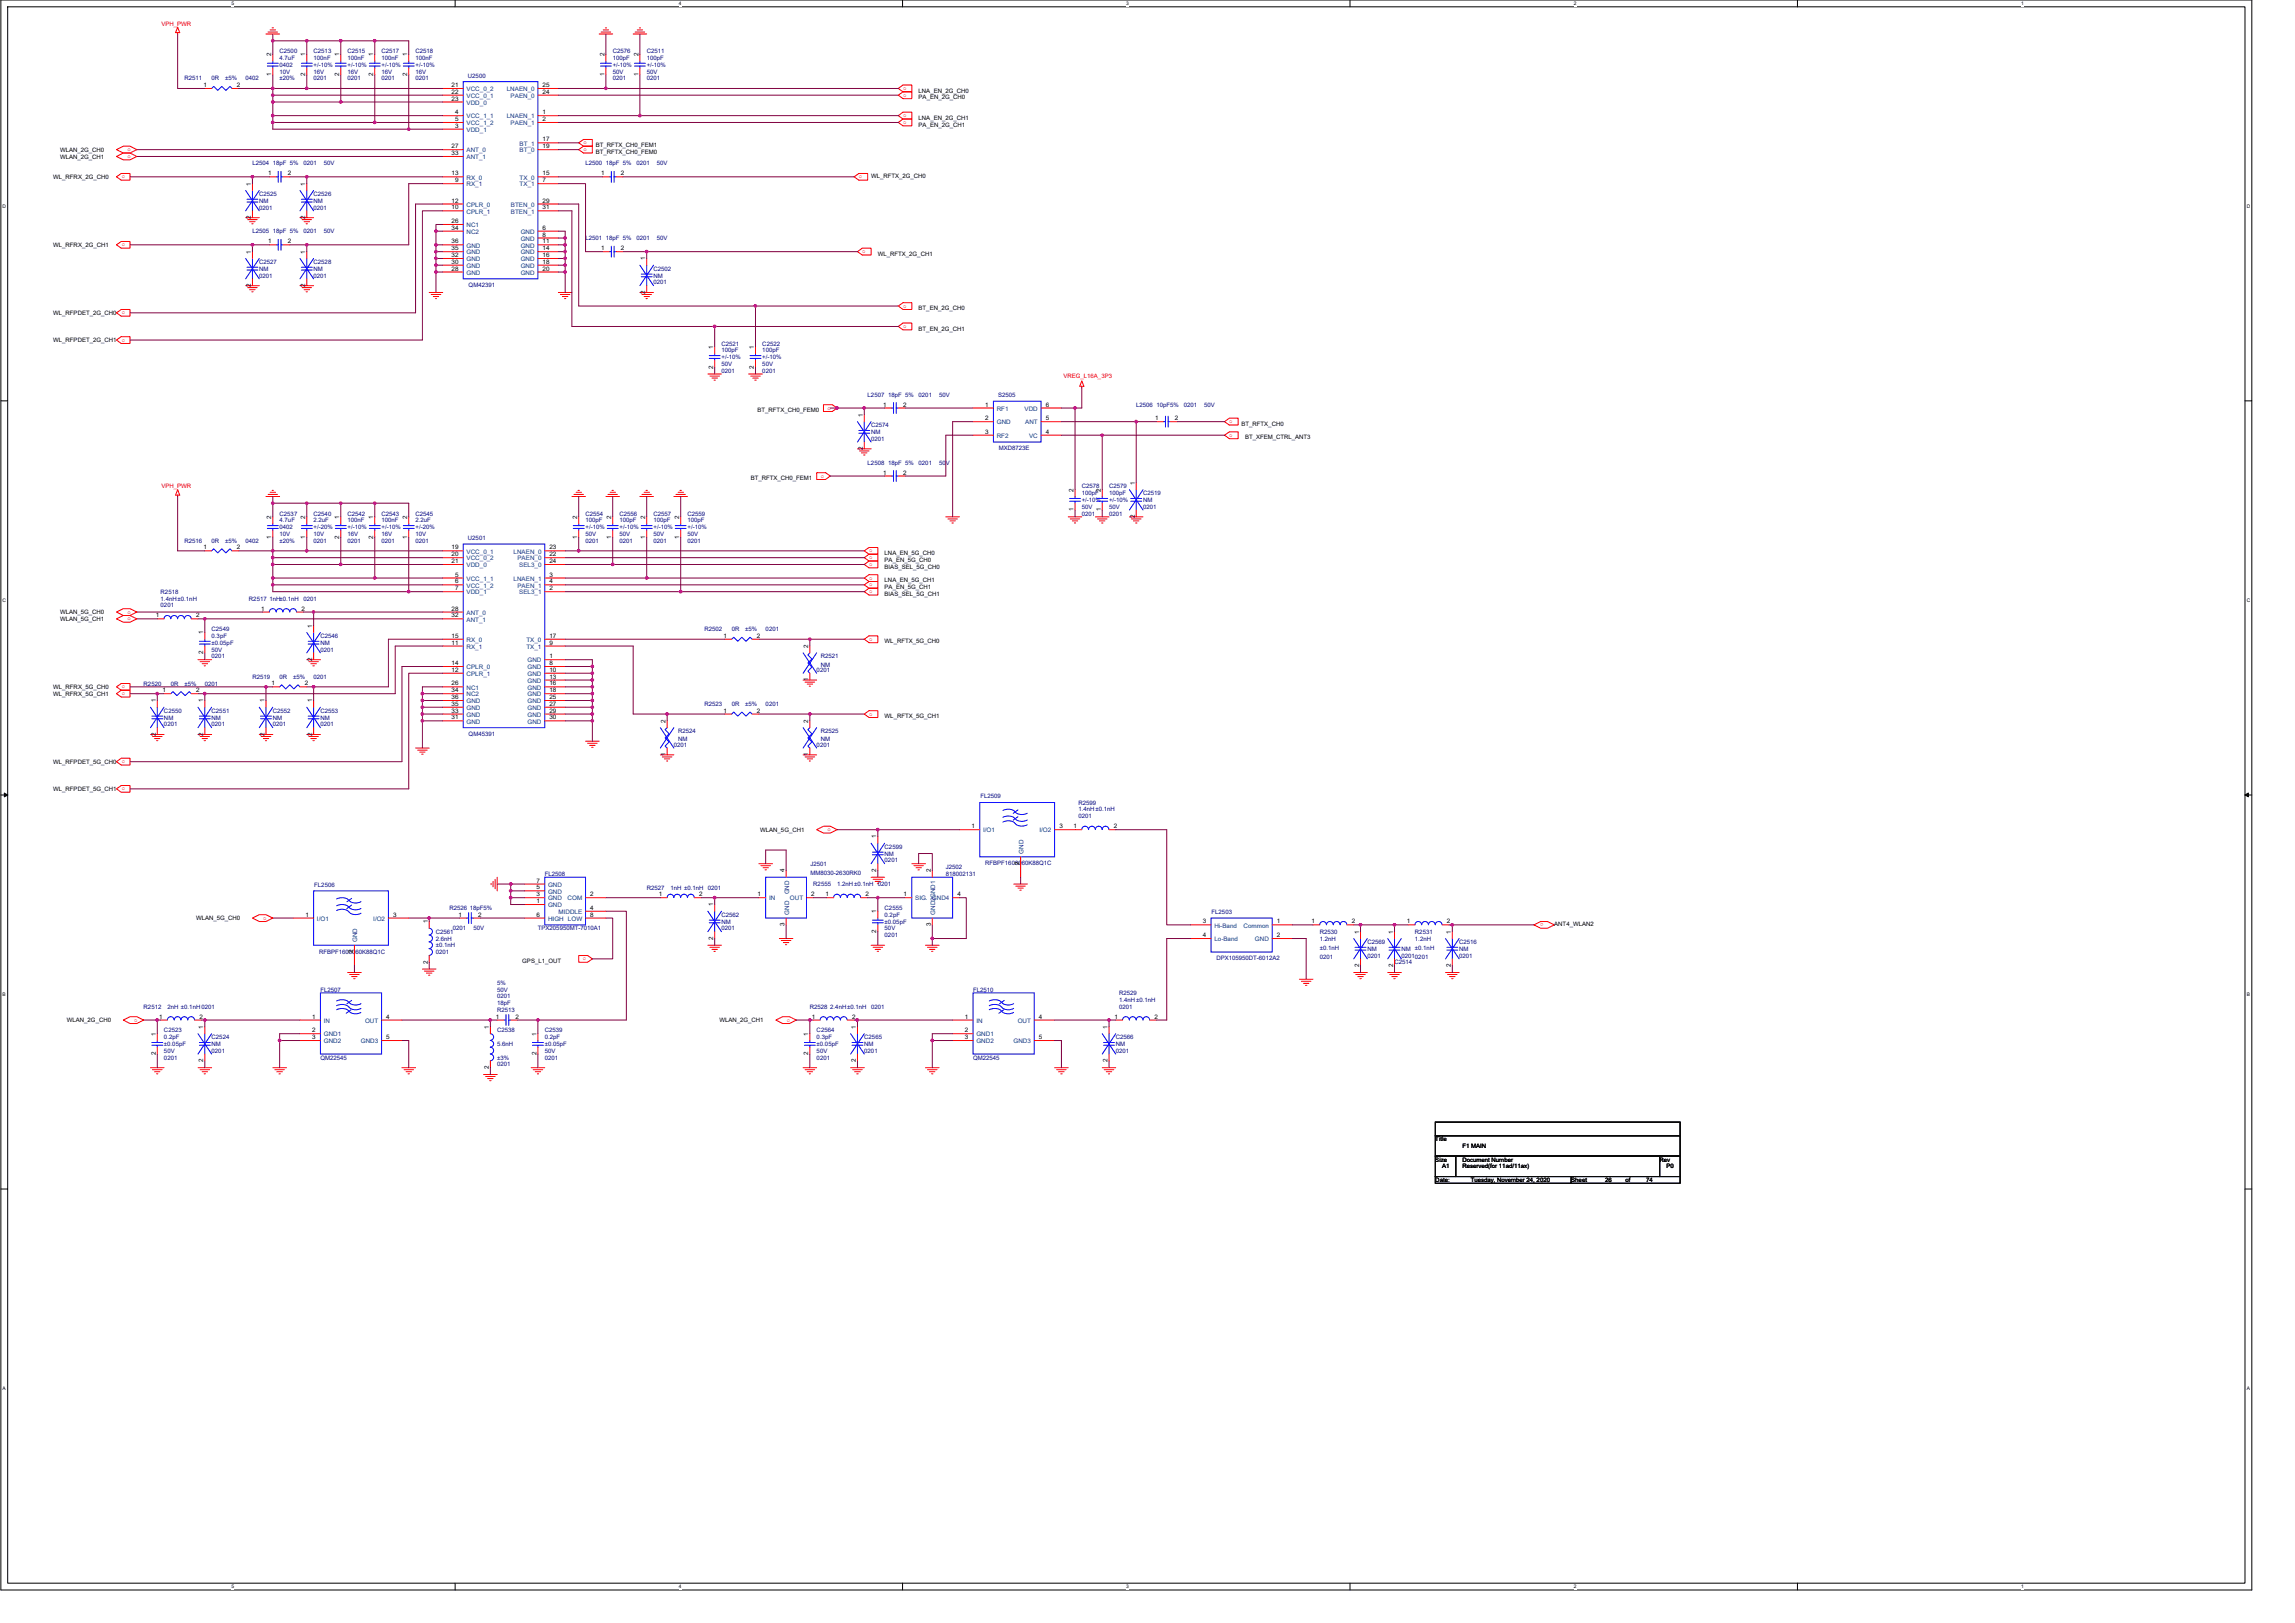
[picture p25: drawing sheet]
<svg xmlns="http://www.w3.org/2000/svg" width="420mm" height="297mm" viewBox="0 0 420 297" stroke-linecap="round" stroke-linejoin="round" font-family="sans-serif">
<defs><g id="words">
<g font-size="1.1" fill="#f00">
<text x="29.5" y="4.8">VPH_PWR</text>
<text x="165.3" y="16.5">o</text>
<text x="165.3" y="17.7">o</text>
<text x="165.3" y="21.4">o</text>
<text x="165.3" y="22.7">o</text>
<text x="23.3" y="27.7">o</text>
<text x="23.3" y="28.9">o</text>
<text x="106.8" y="26.4">o</text>
<text x="106.8" y="27.7">o</text>
<text x="22.3" y="32.7">o</text>
<text x="157.2" y="32.7">o</text>
<text x="22.3" y="45.1">o</text>
<text x="157.8" y="46.3">o</text>
<text x="22.3" y="57.6">o</text>
<text x="165.3" y="56.3">o</text>
<text x="22.3" y="62.5">o</text>
<text x="165.3" y="60">o</text>
<text x="194.7" y="69.2">VREG_L16A_3P3</text>
<text x="151.5" y="75">o</text>
<text x="225.1" y="77.4">o</text>
<text x="225.1" y="79.9">o</text>
<text x="29.5" y="89.4">VPH_PWR</text>
<text x="150.3" y="87.4">o</text>
<text x="159.1" y="101.1">o</text>
<text x="159.1" y="102.3">o</text>
<text x="159.1" y="106.1">o</text>
<text x="159.1" y="107.3">o</text>
<text x="159.1" y="103.6">o</text>
<text x="23.3" y="112.3">o</text>
<text x="23.3" y="113.6">o</text>
<text x="159.1" y="108.6">o</text>
<text x="159.1" y="117.3">o</text>
<text x="22.3" y="126">o</text>
<text x="22.3" y="127.2">o</text>
<text x="159.1" y="131">o</text>
<text x="22.3" y="139.7">o</text>
<text x="22.3" y="144.7">o</text>
<text x="151.5" y="152.1">o</text>
<text x="48.2" y="168.3">o</text>
<text x="282.6" y="169" transform="rotate(180 282.6 169)">o</text>
<text x="106.7" y="175.8">o</text>
<text x="24.6" y="187">o</text>
<text x="144" y="187">o</text>
</g>
<g font-size="1.1">
<text x="49.7" y="10.3" transform="rotate(-90 49.7 10.3)">2</text>
<text x="55.9" y="10.3" transform="rotate(-90 55.9 10.3)">1</text>
<text x="62.1" y="10.3" transform="rotate(-90 62.1 10.3)">1</text>
<text x="68.3" y="10.3" transform="rotate(-90 68.3 10.3)">1</text>
<text x="74.6" y="10.3" transform="rotate(-90 74.6 10.3)">1</text>
<text x="110.6" y="10.3" transform="rotate(-90 110.6 10.3)">2</text>
<text x="116.9" y="10.3" transform="rotate(-90 116.9 10.3)">2</text>
<text x="37.2" y="15.9">1</text>
<text x="43.3" y="15.9">2</text>
<text x="49.7" y="13.9" transform="rotate(-90 49.7 13.9)">1</text>
<text x="55.9" y="13.9" transform="rotate(-90 55.9 13.9)">2</text>
<text x="62.1" y="13.9" transform="rotate(-90 62.1 13.9)">2</text>
<text x="68.3" y="13.9" transform="rotate(-90 68.3 13.9)">2</text>
<text x="74.6" y="13.9" transform="rotate(-90 74.6 13.9)">2</text>
<text x="82.7" y="15.9">21</text>
<text x="82.7" y="17.1">22</text>
<text x="99.3" y="17.1">24</text>
<text x="99.3" y="15.9">25</text>
<text x="110.6" y="13.9" transform="rotate(-90 110.6 13.9)">1</text>
<text x="116.9" y="13.9" transform="rotate(-90 116.9 13.9)">1</text>
<text x="168.2" y="17">LNA_EN_2G_CH0</text>
<text x="82.7" y="18.4">23</text>
<text x="83.3" y="23.4">3</text>
<text x="83.3" y="20.9">4</text>
<text x="83.3" y="22.1">5</text>
<text x="99.3" y="22.1">2</text>
<text x="99.3" y="20.9">1</text>
<text x="168.2" y="18.2">PA_EN_2G_CH0</text>
<text x="168.2" y="21.9">LNA_EN_2G_CH1</text>
<text x="168.2" y="23.2">PA_EN_2G_CH1</text>
<text x="11" y="27.8">WLAN_2G_CH0</text>
<text x="11" y="29">WLAN_2G_CH1</text>
<text x="82.7" y="27.1">27</text>
<text x="82.7" y="28.4">33</text>
<text x="99.3" y="25.9">17</text>
<text x="99.3" y="27.1">19</text>
<text x="109.1" y="26.9">BT_RFTX_CH0_FEM1</text>
<text x="109.1" y="28.2">BT_RFTX_CH0_FEM0</text>
<text x="9.7" y="32.8">WL_RFRX_2G_CH0</text>
<text x="45.9" y="34" transform="rotate(-90 45.9 34)">1</text>
<text x="49.1" y="32.1">1</text>
<text x="52.7" y="32.1">2</text>
<text x="55.9" y="34" transform="rotate(-90 55.9 34)">1</text>
<text x="82.7" y="32.1">13</text>
<text x="83.3" y="33.3">9</text>
<text x="99.3" y="33.3">7</text>
<text x="99.3" y="32.1">15</text>
<text x="110.1" y="32.1">1</text>
<text x="113.7" y="32.1">2</text>
<text x="159.5" y="32.5">WL_RFTX_2G_CH0</text>
<text x="45.9" y="40.1" transform="rotate(-90 45.9 40.1)">2</text>
<text x="55.9" y="40.1" transform="rotate(-90 55.9 40.1)">2</text>
<text x="82.7" y="38.3">10</text>
<text x="82.7" y="37.1">12</text>
<text x="82.7" y="40.8">26</text>
<text x="99.3" y="37.1">29</text>
<text x="99.3" y="38.3">31</text>
<text x="9.7" y="45.2">WL_RFRX_2G_CH1</text>
<text x="45.9" y="46.4" transform="rotate(-90 45.9 46.4)">1</text>
<text x="49.1" y="44.5">1</text>
<text x="52.7" y="44.5">2</text>
<text x="55.9" y="46.4" transform="rotate(-90 55.9 46.4)">1</text>
<text x="82.7" y="47">32</text>
<text x="82.7" y="42">34</text>
<text x="82.7" y="45.8">35</text>
<text x="82.7" y="44.5">36</text>
<text x="99.3" y="42">6</text>
<text x="99.3" y="43.3">8</text>
<text x="99.3" y="44.5">11</text>
<text x="99.3" y="45.8">14</text>
<text x="99.3" y="47">16</text>
<text x="110.1" y="45.8">1</text>
<text x="113.7" y="45.8">2</text>
<text x="118.1" y="47.7" transform="rotate(-90 118.1 47.7)">1</text>
<text x="160.7" y="46.8">WL_RFTX_2G_CH1</text>
<text x="45.9" y="52.5" transform="rotate(-90 45.9 52.5)">2</text>
<text x="55.9" y="52.5" transform="rotate(-90 55.9 52.5)">2</text>
<text x="82.7" y="49.5">28</text>
<text x="82.7" y="48.3">30</text>
<text x="99.3" y="48.3">18</text>
<text x="99.3" y="49.5">20</text>
<text x="118.1" y="53.8" transform="rotate(-90 118.1 53.8)">2</text>
<text x="9.7" y="57.7">WL_RFPDET_2G_CH0</text>
<text x="168.2" y="56.8">BT_EN_2G_CH0</text>
<text x="9.7" y="62.6">WL_RFPDET_2G_CH1</text>
<text x="130.6" y="63.9" transform="rotate(-90 130.6 63.9)">1</text>
<text x="138" y="63.9" transform="rotate(-90 138 63.9)">1</text>
<text x="168.2" y="60.5">BT_EN_2G_CH1</text>
<text x="130.6" y="67.5" transform="rotate(-90 130.6 67.5)">2</text>
<text x="138" y="67.5" transform="rotate(-90 138 67.5)">2</text>
<text x="138.7" y="75.4">BT_RFTX_CH0_FEM0</text>
<text x="158" y="76.3" transform="rotate(-90 158 76.3)">1</text>
<text x="161.7" y="74.4">1</text>
<text x="165.3" y="74.4">2</text>
<text x="180.4" y="74.4">1</text>
<text x="180.4" y="76.9">2</text>
<text x="191.5" y="76.9">5</text>
<text x="191.5" y="74.4">6</text>
<text x="211.5" y="76.9">1</text>
<text x="215.1" y="76.9">2</text>
<text x="227.3" y="77.9">BT_RFTX_CH0</text>
<text x="158" y="82.4" transform="rotate(-90 158 82.4)">2</text>
<text x="180.4" y="79.4">3</text>
<text x="191.5" y="79.4">4</text>
<text x="227.9" y="80.4">BT_XFEM_CTRL_ANT3</text>
<text x="137.4" y="87.9">BT_RFTX_CH0_FEM1</text>
<text x="161.7" y="86.8">1</text>
<text x="165.3" y="86.8">2</text>
<text x="207.7" y="88.8" transform="rotate(-90 207.7 88.8)">1</text>
<text x="49.7" y="95" transform="rotate(-90 49.7 95)">2</text>
<text x="55.9" y="95" transform="rotate(-90 55.9 95)">2</text>
<text x="62.1" y="95" transform="rotate(-90 62.1 95)">1</text>
<text x="68.3" y="95" transform="rotate(-90 68.3 95)">1</text>
<text x="74.6" y="95" transform="rotate(-90 74.6 95)">2</text>
<text x="105.7" y="95" transform="rotate(-90 105.7 95)">2</text>
<text x="111.9" y="95" transform="rotate(-90 111.9 95)">2</text>
<text x="118.1" y="95" transform="rotate(-90 118.1 95)">2</text>
<text x="124.3" y="95" transform="rotate(-90 124.3 95)">2</text>
<text x="196.5" y="93.6" transform="rotate(-90 196.5 93.6)">1</text>
<text x="196.5" y="90" transform="rotate(-90 196.5 90)">2</text>
<text x="201.5" y="93.6" transform="rotate(-90 201.5 93.6)">1</text>
<text x="201.5" y="90" transform="rotate(-90 201.5 90)">2</text>
<text x="207.7" y="94.8" transform="rotate(-90 207.7 94.8)">2</text>
<text x="37.2" y="100.5">1</text>
<text x="43.3" y="100.5">2</text>
<text x="49.7" y="98.6" transform="rotate(-90 49.7 98.6)">1</text>
<text x="55.9" y="98.6" transform="rotate(-90 55.9 98.6)">1</text>
<text x="62.1" y="98.6" transform="rotate(-90 62.1 98.6)">2</text>
<text x="68.3" y="98.6" transform="rotate(-90 68.3 98.6)">2</text>
<text x="74.6" y="98.6" transform="rotate(-90 74.6 98.6)">1</text>
<text x="82.7" y="100.5">19</text>
<text x="82.7" y="101.8">20</text>
<text x="100.6" y="101.8">22</text>
<text x="100.6" y="100.5">23</text>
<text x="105.7" y="98.6" transform="rotate(-90 105.7 98.6)">1</text>
<text x="111.9" y="98.6" transform="rotate(-90 111.9 98.6)">1</text>
<text x="118.1" y="98.6" transform="rotate(-90 118.1 98.6)">1</text>
<text x="124.3" y="98.6" transform="rotate(-90 124.3 98.6)">1</text>
<text x="162" y="101.6">LNA_EN_5G_CH0</text>
<text x="82.7" y="103">21</text>
<text x="83.3" y="105.5">5</text>
<text x="83.3" y="106.8">6</text>
<text x="100.6" y="103">24</text>
<text x="100.6" y="106.8">4</text>
<text x="100.6" y="105.5">3</text>
<text x="162" y="102.8">PA_EN_5G_CH0</text>
<text x="162" y="106.6">LNA_EN_5G_CH1</text>
<text x="162" y="107.8">PA_EN_5G_CH1</text>
<text x="162" y="104.1">BIAS_SEL_5G_CH0</text>
<text x="11" y="112.4">WLAN_5G_CH0</text>
<text x="11" y="113.7">WLAN_5G_CH1</text>
<text x="28.5" y="113">1</text>
<text x="35.9" y="113">2</text>
<text x="47.8" y="111.7">1</text>
<text x="55.2" y="111.7">2</text>
<text x="82.7" y="111.7">28</text>
<text x="82.7" y="113">32</text>
<text x="83.3" y="108">7</text>
<text x="100.6" y="108">2</text>
<text x="162" y="109.1">BIAS_SEL_5G_CH1</text>
<text x="37.2" y="119.7" transform="rotate(-90 37.2 119.7)">2</text>
<text x="37.2" y="116.1" transform="rotate(-90 37.2 116.1)">1</text>
<text x="57.1" y="114.9" transform="rotate(-90 57.1 114.9)">1</text>
<text x="82.7" y="118">11</text>
<text x="82.7" y="116.7">15</text>
<text x="100.6" y="118">9</text>
<text x="100.6" y="116.7">17</text>
<text x="132.4" y="116.7">1</text>
<text x="138.6" y="116.7">2</text>
<text x="148" y="118.6" transform="rotate(-90 148 118.6)">2</text>
<text x="162" y="117.8">WL_RFTX_5G_CH0</text>
<text x="49.7" y="125.4">1</text>
<text x="55.8" y="125.4">2</text>
<text x="57.1" y="121" transform="rotate(-90 57.1 121)">2</text>
<text x="82.7" y="122.9">12</text>
<text x="82.7" y="121.7">14</text>
<text x="82.7" y="125.4">26</text>
<text x="100.6" y="120.5">1</text>
<text x="100.6" y="121.7">8</text>
<text x="100.6" y="122.9">10</text>
<text x="100.6" y="124.2">13</text>
<text x="100.6" y="125.4">16</text>
<text x="148" y="124.7" transform="rotate(-90 148 124.7)">1</text>
<text x="9.7" y="126.1">WL_RFRX_5G_CH0</text>
<text x="9.7" y="127.3">WL_RFRX_5G_CH1</text>
<text x="28.5" y="128.6" transform="rotate(-90 28.5 128.6)">1</text>
<text x="29.8" y="126.7">1</text>
<text x="35.9" y="126.7">2</text>
<text x="37.2" y="128.6" transform="rotate(-90 37.2 128.6)">1</text>
<text x="48.4" y="128.6" transform="rotate(-90 48.4 128.6)">1</text>
<text x="57.1" y="128.6" transform="rotate(-90 57.1 128.6)">1</text>
<text x="82.7" y="131.7">31</text>
<text x="82.7" y="130.4">33</text>
<text x="82.7" y="126.7">34</text>
<text x="82.7" y="129.2">35</text>
<text x="82.7" y="127.9">36</text>
<text x="100.6" y="126.7">18</text>
<text x="100.6" y="127.9">25</text>
<text x="100.6" y="129.2">27</text>
<text x="100.6" y="130.4">29</text>
<text x="100.6" y="131.7">30</text>
<text x="132.4" y="130.4">1</text>
<text x="138.6" y="130.4">2</text>
<text x="162" y="131.4">WL_RFTX_5G_CH1</text>
<text x="28.5" y="134.7" transform="rotate(-90 28.5 134.7)">2</text>
<text x="37.2" y="134.7" transform="rotate(-90 37.2 134.7)">2</text>
<text x="48.4" y="134.7" transform="rotate(-90 48.4 134.7)">2</text>
<text x="57.1" y="134.7" transform="rotate(-90 57.1 134.7)">2</text>
<text x="121.9" y="132.3" transform="rotate(-90 121.9 132.3)">2</text>
<text x="148" y="132.3" transform="rotate(-90 148 132.3)">2</text>
<text x="9.7" y="139.8">WL_RFPDET_5G_CH0</text>
<text x="121.9" y="138.4" transform="rotate(-90 121.9 138.4)">1</text>
<text x="148" y="138.4" transform="rotate(-90 148 138.4)">1</text>
<text x="9.7" y="144.8">WL_RFPDET_5G_CH1</text>
<text x="139.2" y="152.2">WLAN_5G_CH1</text>
<text x="160.4" y="153.5" transform="rotate(-90 160.4 153.5)">1</text>
<text x="177.9" y="151.6">1</text>
<text x="193.9" y="151.6">3</text>
<text x="196.5" y="151.6">1</text>
<text x="203.9" y="151.6">2</text>
<text x="98.2" y="161.5">7</text>
<text x="143.6" y="159.7" transform="rotate(-90 143.6 159.7)">4</text>
<text x="160.4" y="159.6" transform="rotate(-90 160.4 159.6)">2</text>
<text x="170.4" y="159.7" transform="rotate(-90 170.4 159.7)">2</text>
<text x="186.6" y="158.3" transform="rotate(-90 186.6 158.3)">2</text>
<text x="55.9" y="167.7">1</text>
<text x="72" y="167.7">3</text>
<text x="83.9" y="167.7">1</text>
<text x="87.5" y="167.7">2</text>
<text x="98.2" y="164">3</text>
<text x="98.2" y="162.8">5</text>
<text x="98.2" y="167.7">6</text>
<text x="98.2" y="165.3">1</text>
<text x="108.1" y="167.7">8</text>
<text x="108.1" y="164">2</text>
<text x="108.1" y="166.5">4</text>
<text x="120.6" y="164">1</text>
<text x="128" y="164">2</text>
<text x="130.6" y="165.9" transform="rotate(-90 130.6 165.9)">1</text>
<text x="138.7" y="164">1</text>
<text x="148.5" y="164">2</text>
<text x="151.1" y="164">1</text>
<text x="158.5" y="164">2</text>
<text x="160.4" y="167.2" transform="rotate(-90 160.4 167.2)">1</text>
<text x="165.4" y="164">1</text>
<text x="175.3" y="164">4</text>
<text x="35.9" y="168.4">WLAN_5G_CH0</text>
<text x="78.3" y="169" transform="rotate(-90 78.3 169)">1</text>
<text x="130.6" y="172" transform="rotate(-90 130.6 172)">2</text>
<text x="143.6" y="169.5" transform="rotate(-90 143.6 169.5)">3</text>
<text x="160.4" y="170.8" transform="rotate(-90 160.4 170.8)">2</text>
<text x="170.4" y="169.5" transform="rotate(-90 170.4 169.5)">3</text>
<text x="220.2" y="169">3</text>
<text x="220.2" y="171.5">4</text>
<text x="233.8" y="171.5">2</text>
<text x="233.8" y="169">1</text>
<text x="240.1" y="169">1</text>
<text x="247.5" y="169">2</text>
<text x="248.8" y="170.9" transform="rotate(-90 248.8 170.9)">1</text>
<text x="255" y="170.9" transform="rotate(-90 255 170.9)">1</text>
<text x="257.5" y="169">1</text>
<text x="264.9" y="169">2</text>
<text x="265.6" y="170.9" transform="rotate(-90 265.6 170.9)">1</text>
<text x="284.6" y="169.4">ANT4_WLAN2</text>
<text x="64.6" y="174.5" transform="rotate(-90 64.6 174.5)">2</text>
<text x="78.3" y="176.4" transform="rotate(-90 78.3 176.4)">2</text>
<text x="95.6" y="176.3">GPS_L1_OUT</text>
<text x="248.8" y="177" transform="rotate(-90 248.8 177)">2</text>
<text x="255" y="177" transform="rotate(-90 255 177)">2</text>
<text x="265.6" y="177" transform="rotate(-90 265.6 177)">2</text>
<text x="12.2" y="187.1">WLAN_2G_CH0</text>
<text x="28.5" y="189.6" transform="rotate(-90 28.5 189.6)">1</text>
<text x="29.2" y="186.4">1</text>
<text x="36.5" y="186.4">2</text>
<text x="37.2" y="188.3" transform="rotate(-90 37.2 188.3)">1</text>
<text x="57.2" y="186.4">1</text>
<text x="57.2" y="190.2">3</text>
<text x="57.2" y="188.9">2</text>
<text x="70.7" y="190.2">5</text>
<text x="70.7" y="186.4">4</text>
<text x="89.5" y="188.3" transform="rotate(-90 89.5 188.3)">1</text>
<text x="90.8" y="186.4">1</text>
<text x="94.4" y="186.4">2</text>
<text x="98.2" y="189.6" transform="rotate(-90 98.2 189.6)">1</text>
<text x="131.7" y="187.1">WLAN_2G_CH1</text>
<text x="148" y="189.6" transform="rotate(-90 148 189.6)">1</text>
<text x="148.6" y="186.4">1</text>
<text x="156" y="186.4">2</text>
<text x="156.7" y="188.3" transform="rotate(-90 156.7 188.3)">1</text>
<text x="176.6" y="186.4">1</text>
<text x="176.6" y="190.2">3</text>
<text x="176.6" y="188.9">2</text>
<text x="190.2" y="186.4">4</text>
<text x="190.2" y="190.2">5</text>
<text x="202.8" y="188.3" transform="rotate(-90 202.8 188.3)">1</text>
<text x="204" y="186.4">1</text>
<text x="211.4" y="186.4">2</text>
<text x="28.5" y="193.2" transform="rotate(-90 28.5 193.2)">2</text>
<text x="37.2" y="194.4" transform="rotate(-90 37.2 194.4)">2</text>
<text x="89.5" y="195.7" transform="rotate(-90 89.5 195.7)">2</text>
<text x="98.2" y="193.2" transform="rotate(-90 98.2 193.2)">2</text>
<text x="148" y="193.2" transform="rotate(-90 148 193.2)">2</text>
<text x="156.7" y="194.4" transform="rotate(-90 156.7 194.4)">2</text>
<text x="202.8" y="194.4" transform="rotate(-90 202.8 194.4)">2</text>
<text x="262.8" y="208.9">Title</text>
<text x="262.8" y="212.6">Size</text>
<text x="264" y="213.8">A1</text>
<text x="267.7" y="212.6">Document Number</text>
<text x="267.7" y="213.8">Reserved(for 11ad/11ax)</text>
<text x="267.7" y="210.1">F1 MAIN</text>
<text x="303.8" y="212.6">Rev</text>
<text x="305.1" y="213.8">P0</text>
<text x="262.8" y="216.3">Date:</text>
<text x="269.2" y="216.3">Tuesday, November 24, 2020</text>
<text x="287.7" y="216.3">Sheet</text>
<text x="293.9" y="216.3">26</text>
<text x="297.6" y="216.3">of</text>
<text x="301.4" y="216.3">74</text>
</g>
<g font-size="1.1" fill="#000080">
<text x="51.2" y="9.7">C2500</text>
<text x="51.2" y="11">4.7uF</text>
<text x="57.4" y="9.7">C2513</text>
<text x="57.4" y="11">100nF</text>
<text x="63.6" y="9.7">C2515</text>
<text x="63.6" y="11">100nF</text>
<text x="69.9" y="9.7">C2517</text>
<text x="69.9" y="11">100nF</text>
<text x="76.1" y="9.7">C2518</text>
<text x="76.1" y="11">100nF</text>
<text x="112.2" y="9.7">C2576</text>
<text x="112.2" y="11">100pF</text>
<text x="118.4" y="9.7">C2511</text>
<text x="118.4" y="11">100pF</text>
<text x="33.8" y="14.7">R2511</text>
<text x="38.7" y="14.7">0R</text>
<text x="41.2" y="14.7">±5%</text>
<text x="45" y="14.7">0402</text>
<text x="51.2" y="12.2">0402</text>
<text x="51.2" y="13.5">10V</text>
<text x="51.2" y="14.7">±20%</text>
<text x="57.4" y="14.7">0201</text>
<text x="57.4" y="13.5">16V</text>
<text x="57.4" y="12.2">+/-10%</text>
<text x="63.6" y="14.7">0201</text>
<text x="63.6" y="13.5">16V</text>
<text x="63.6" y="12.2">+/-10%</text>
<text x="69.9" y="14.7">0201</text>
<text x="69.9" y="13.5">16V</text>
<text x="69.9" y="12.2">+/-10%</text>
<text x="76.1" y="14.7">0201</text>
<text x="76.1" y="13.5">16V</text>
<text x="76.1" y="12.2">+/-10%</text>
<text x="85.7" y="14.2">U2500</text>
<text x="112.2" y="14.7">0201</text>
<text x="112.2" y="13.5">50V</text>
<text x="112.2" y="12.2">+/-10%</text>
<text x="118.4" y="14.7">0201</text>
<text x="118.4" y="13.5">50V</text>
<text x="118.4" y="12.2">+/-10%</text>
<text x="46.2" y="30.3">L2504 18pF 5%</text>
<text x="47.5" y="35.9">C2525</text>
<text x="55.5" y="30.3">0201</text>
<text x="57.4" y="35.9">C2526</text>
<text x="59.3" y="30.3">50V</text>
<text x="107.2" y="30.3">L2500 18pF 5%</text>
<text x="116.5" y="30.3">0201</text>
<text x="120.3" y="30.3">50V</text>
<text x="47.5" y="37.1">NM</text>
<text x="47.5" y="38.4">0201</text>
<text x="57.4" y="37.1">NM</text>
<text x="57.4" y="38.4">0201</text>
<text x="46.2" y="42.7">L2505 18pF 5%</text>
<text x="55.5" y="42.7">0201</text>
<text x="59.3" y="42.7">50V</text>
<text x="107.2" y="44">L2501 18pF 5%</text>
<text x="116.5" y="44">0201</text>
<text x="120.3" y="44">50V</text>
<text x="47.5" y="48.3">C2527</text>
<text x="47.5" y="49.6">NM</text>
<text x="47.5" y="50.8">0201</text>
<text x="57.4" y="48.3">C2528</text>
<text x="57.4" y="49.6">NM</text>
<text x="57.4" y="50.8">0201</text>
<text x="85.8" y="52.6">QM42391</text>
<text x="119.6" y="49.6">C2502</text>
<text x="119.6" y="50.8">NM</text>
<text x="119.6" y="52">0201</text>
<text x="132.1" y="63.2">C2521</text>
<text x="132.1" y="64.5">100pF</text>
<text x="132.1" y="65.7">+/-10%</text>
<text x="139.6" y="63.2">C2522</text>
<text x="139.6" y="64.5">100pF</text>
<text x="139.6" y="65.7">+/-10%</text>
<text x="132.1" y="68.2">0201</text>
<text x="132.1" y="67">50V</text>
<text x="139.6" y="68.2">0201</text>
<text x="139.6" y="67">50V</text>
<text x="158.8" y="72.6">L2507 18pF 5%</text>
<text x="168.2" y="72.6">0201</text>
<text x="171.9" y="72.6">50V</text>
<text x="182.7" y="72.7">S2505</text>
<text x="208" y="74.4">L2506 10pF5%</text>
<text x="216.7" y="74.4">0201</text>
<text x="220.5" y="74.4">50V</text>
<text x="159.5" y="78.2">C2574</text>
<text x="159.5" y="79.4">NM</text>
<text x="159.5" y="80.7">0201</text>
<text x="182.9" y="82.4">MXD8723E</text>
<text x="158.8" y="85">L2508 18pF 5%</text>
<text x="168.2" y="85">0201</text>
<text x="171.9" y="85">50V</text>
<text x="198" y="89.4">C2578</text>
<text x="203" y="89.4">C2579</text>
<text x="51.2" y="94.4">C2537</text>
<text x="51.2" y="95.6">4.7uF</text>
<text x="57.4" y="94.4">C2540</text>
<text x="57.4" y="95.6">2.2uF</text>
<text x="63.6" y="94.4">C2542</text>
<text x="63.6" y="95.6">100nF</text>
<text x="69.9" y="94.4">C2543</text>
<text x="69.9" y="95.6">100nF</text>
<text x="76.1" y="94.4">C2545</text>
<text x="76.1" y="95.6">2.2uF</text>
<text x="107.2" y="94.4">C2554</text>
<text x="107.2" y="95.6">100pF</text>
<text x="113.4" y="94.4">C2556</text>
<text x="113.4" y="95.6">100pF</text>
<text x="119.6" y="94.4">C2557</text>
<text x="119.6" y="95.6">100pF</text>
<text x="125.9" y="94.4">C2559</text>
<text x="125.9" y="95.6">100pF</text>
<text x="198" y="90.6">100pF</text>
<text x="198" y="94.4">0201</text>
<text x="198" y="93.1">50V</text>
<text x="198" y="91.9">+/-10%</text>
<text x="203" y="90.6">100pF</text>
<text x="203" y="94.4">0201</text>
<text x="203" y="93.1">50V</text>
<text x="203" y="91.9">+/-10%</text>
<text x="209.3" y="90.6">C2519</text>
<text x="209.3" y="91.9">NM</text>
<text x="209.3" y="93.1">0201</text>
<text x="33.8" y="99.3">R2516</text>
<text x="38.7" y="99.3">0R</text>
<text x="41.2" y="99.3">±5%</text>
<text x="45" y="99.3">0402</text>
<text x="51.2" y="96.9">0402</text>
<text x="51.2" y="98.1">10V</text>
<text x="51.2" y="99.3">±20%</text>
<text x="57.4" y="99.3">0201</text>
<text x="57.4" y="98.1">10V</text>
<text x="57.4" y="96.9">+/-20%</text>
<text x="63.6" y="99.3">0201</text>
<text x="63.6" y="98.1">16V</text>
<text x="63.6" y="96.9">+/-10%</text>
<text x="69.9" y="99.3">0201</text>
<text x="69.9" y="98.1">16V</text>
<text x="69.9" y="96.9">+/-10%</text>
<text x="76.1" y="99.3">0201</text>
<text x="76.1" y="98.1">10V</text>
<text x="76.1" y="96.9">+/-20%</text>
<text x="85.7" y="98.8">U2501</text>
<text x="107.2" y="99.3">0201</text>
<text x="107.2" y="98.1">50V</text>
<text x="107.2" y="96.9">+/-10%</text>
<text x="113.4" y="99.3">0201</text>
<text x="113.4" y="98.1">50V</text>
<text x="113.4" y="96.9">+/-10%</text>
<text x="119.6" y="99.3">0201</text>
<text x="119.6" y="98.1">50V</text>
<text x="119.6" y="96.9">+/-10%</text>
<text x="125.9" y="99.3">0201</text>
<text x="125.9" y="98.1">50V</text>
<text x="125.9" y="96.9">+/-10%</text>
<text x="29.4" y="108.7">R2518</text>
<text x="29.4" y="109.9">1.4nH±0.1nH</text>
<text x="29.4" y="111.2">0201</text>
<text x="45.6" y="109.9">R2517 1nH±0.1nH</text>
<text x="55.5" y="109.9">0201</text>
<text x="38.7" y="115.5">C2549</text>
<text x="38.7" y="116.8">0.3pF</text>
<text x="38.7" y="119.3">50V</text>
<text x="38.7" y="118">±0.05pF</text>
<text x="58.7" y="116.8">C2546</text>
<text x="58.7" y="118">NM</text>
<text x="58.7" y="119.3">0201</text>
<text x="129" y="115.5">R2502</text>
<text x="134" y="115.5">0R</text>
<text x="136.4" y="115.5">±5%</text>
<text x="140.2" y="115.5">0201</text>
<text x="26.3" y="125.5">R2520</text>
<text x="31.3" y="125.5">0R</text>
<text x="33.8" y="125.5">±5%</text>
<text x="37.5" y="125.5">0201</text>
<text x="38.7" y="120.5">0201</text>
<text x="46.2" y="124.2">R2519</text>
<text x="51.2" y="124.2">0R</text>
<text x="53.7" y="124.2">±5%</text>
<text x="57.4" y="124.2">0201</text>
<text x="149.5" y="123">0201</text>
<text x="150.3" y="120.5">R2521</text>
<text x="150.3" y="122">NM</text>
<text x="30" y="130.5">C2550</text>
<text x="30" y="131.7">NM</text>
<text x="38.7" y="130.5">C2551</text>
<text x="38.7" y="131.7">NM</text>
<text x="49.9" y="130.5">C2552</text>
<text x="49.9" y="131.7">NM</text>
<text x="58.7" y="130.5">C2553</text>
<text x="58.7" y="131.7">NM</text>
<text x="129" y="129.2">R2523</text>
<text x="134" y="129.2">0R</text>
<text x="136.4" y="129.2">±5%</text>
<text x="140.2" y="129.2">0201</text>
<text x="30" y="132.9">0201</text>
<text x="38.7" y="132.9">0201</text>
<text x="49.9" y="132.9">0201</text>
<text x="58.7" y="132.9">0201</text>
<text x="85.8" y="134.7">QM45391</text>
<text x="123.4" y="136.7">0201</text>
<text x="124.1" y="134.2">R2524</text>
<text x="124.1" y="135.7">NM</text>
<text x="149.5" y="136.7">0201</text>
<text x="150.3" y="134.2">R2525</text>
<text x="150.3" y="135.7">NM</text>
<text x="179.5" y="146.1">FL2509</text>
<text x="197.4" y="147.3">R2599</text>
<text x="197.4" y="148.5">1.4nH±0.1nH</text>
<text x="197.4" y="149.8">0201</text>
<text x="162" y="155.3">C2599</text>
<text x="99.7" y="160.3">FL2508</text>
<text x="148.4" y="158.6">J2501</text>
<text x="148.4" y="160.1">MM8030-2630RK0</text>
<text x="162" y="156.6">NM</text>
<text x="162" y="157.8">0201</text>
<text x="173.2" y="159.1">J2502</text>
<text x="173.2" y="160.3">818002131</text>
<text x="180.4" y="158.3">RFBPF1608060K88Q1C</text>
<text x="57.5" y="162.3">FL2506</text>
<text x="82.3" y="166.6">R2526 18pF5%</text>
<text x="118.4" y="162.8">R2527</text>
<text x="122.8" y="162.8">1nH ±0.1nH</text>
<text x="129.6" y="162.8">0201</text>
<text x="132.1" y="167.8">C2562</text>
<text x="148.9" y="162.2">R2555</text>
<text x="153.3" y="162.2">1.2nH±0.1nH</text>
<text x="160.7" y="162.2">0201</text>
<text x="162" y="166.6">C2555</text>
<text x="162" y="167.8">0.2pF</text>
<text x="221.8" y="167.3">FL2503</text>
<text x="79.8" y="170.9">C2561</text>
<text x="79.8" y="172.1">2.6nH</text>
<text x="79.8" y="173.4">±0.1nH</text>
<text x="82.9" y="170.3">0201</text>
<text x="86.7" y="170.3">50V</text>
<text x="98.5" y="170.3">TPX205950MT-7010A1</text>
<text x="132.1" y="169">NM</text>
<text x="132.1" y="170.3">0201</text>
<text x="162" y="171.5">0201</text>
<text x="162" y="170.3">50V</text>
<text x="162" y="169">±0.05pF</text>
<text x="241.6" y="170.9">R2530</text>
<text x="241.6" y="172.3">1.2nH</text>
<text x="241.6" y="173.9">±0.1nH</text>
<text x="250.3" y="172.8">C2569</text>
<text x="259" y="170.9">R2531</text>
<text x="259" y="172.3">1.2nH</text>
<text x="259" y="173.9">±0.1nH</text>
<text x="267.1" y="172.8">C2516</text>
<text x="58.4" y="174.5">RFBPF1608060K88Q1C</text>
<text x="79.8" y="174.6">0201</text>
<text x="222.7" y="175.8">DPX105950DT-6012A2</text>
<text x="241.6" y="175.5">0201</text>
<text x="250.3" y="174">NM</text>
<text x="250.3" y="175.3">0201</text>
<text x="255.3" y="176.5">C2514</text>
<text x="256.5" y="174">NM</text>
<text x="256.5" y="175.3">02010201</text>
<text x="267.1" y="174">NM</text>
<text x="267.1" y="175.3">0201</text>
<text x="26.3" y="184.6">R2512</text>
<text x="30.7" y="184.6">2nH ±0.1nH 0201</text>
<text x="58.7" y="181.5">FL2507</text>
<text x="91" y="185.2">R2513</text>
<text x="91" y="184">18pF</text>
<text x="91" y="182.7">0201</text>
<text x="91" y="181.5">50V</text>
<text x="91" y="180.2">5%</text>
<text x="148.3" y="184.6">R2528 2.4nH±0.1nH</text>
<text x="159.5" y="184.6">0201</text>
<text x="178.1" y="181.5">FL2510</text>
<text x="204.9" y="182.1">R2529</text>
<text x="204.9" y="183.3">1.4nH±0.1nH</text>
<text x="204.9" y="184.6">0201</text>
<text x="30" y="189">C2523</text>
<text x="30" y="190.2">0.2pF</text>
<text x="30" y="191.5">±0.05pF</text>
<text x="38.7" y="190.2">C2524</text>
<text x="38.7" y="191.5">NM</text>
<text x="91" y="189">C2538</text>
<text x="91" y="191.5">5.6nH</text>
<text x="99.7" y="189">C2539</text>
<text x="99.7" y="190.2">0.2pF</text>
<text x="99.7" y="191.5">±0.05pF</text>
<text x="149.5" y="189">C2564</text>
<text x="149.5" y="190.2">0.3pF</text>
<text x="149.5" y="191.5">±0.05pF</text>
<text x="158.2" y="190.2">C2565</text>
<text x="158.2" y="191.5">NM</text>
<text x="204.3" y="190.2">C2566</text>
<text x="204.3" y="191.5">NM</text>
<text x="30" y="193.9">0201</text>
<text x="30" y="192.7">50V</text>
<text x="38.7" y="192.7">0201</text>
<text x="58.7" y="193.9">QM22545</text>
<text x="91" y="193.9">±3%</text>
<text x="91" y="195.2">0201</text>
<text x="99.7" y="193.9">0201</text>
<text x="99.7" y="192.7">50V</text>
<text x="149.5" y="193.9">0201</text>
<text x="149.5" y="192.7">50V</text>
<text x="158.2" y="192.7">0201</text>
<text x="178.1" y="193.9">QM22545</text>
<text x="204.3" y="192.7">0201</text>
</g>
<g font-size="1.1" fill="#004080">
<text x="85.4" y="16.7">VCC_0_2</text>
<text x="85.4" y="17.9">VCC_0_1</text>
<text x="92.8" y="16.7">LNAEN_0</text>
<text x="93.5" y="17.9">PAEN_0</text>
<text x="85.4" y="21.7">VCC_1_1</text>
<text x="85.4" y="22.9">VCC_1_2</text>
<text x="85.4" y="19.2">VDD_0</text>
<text x="92.8" y="21.7">LNAEN_1</text>
<text x="93.5" y="22.9">PAEN_1</text>
<text x="85.4" y="24.2">VDD_1</text>
<text x="85.4" y="27.9">ANT_0</text>
<text x="85.4" y="29.1">ANT_1</text>
<text x="95.1" y="26.6">BT_1</text>
<text x="95.1" y="27.9">BT_0</text>
<text x="85.4" y="34.1">RX_1</text>
<text x="85.4" y="32.9">RX_0</text>
<text x="95.1" y="34.1">TX_1</text>
<text x="95.1" y="32.9">TX_0</text>
<text x="85.4" y="39.1">CPLR_1</text>
<text x="85.4" y="37.8">CPLR_0</text>
<text x="85.4" y="41.6">NC1</text>
<text x="93.5" y="37.8">BTEN_0</text>
<text x="93.5" y="39.1">BTEN_1</text>
<text x="85.4" y="47.8">GND</text>
<text x="85.4" y="42.8">NC2</text>
<text x="85.4" y="46.6">GND</text>
<text x="85.4" y="45.3">GND</text>
<text x="95.3" y="42.8">GND</text>
<text x="95.3" y="44.1">GND</text>
<text x="95.3" y="45.3">GND</text>
<text x="95.3" y="46.6">GND</text>
<text x="95.3" y="47.8">GND</text>
<text x="85.4" y="50.3">GND</text>
<text x="85.4" y="49">GND</text>
<text x="95.3" y="49">GND</text>
<text x="95.3" y="50.3">GND</text>
<text x="182.5" y="75.2">RF1</text>
<text x="182.5" y="77.7">GND</text>
<text x="187.6" y="75.2">VDD</text>
<text x="187.7" y="77.7">ANT</text>
<text x="182.5" y="80.2">RF2</text>
<text x="188.4" y="80.2">VC</text>
<text x="85.4" y="101.3">VCC_0_1</text>
<text x="94" y="101.3">LNAEN_0</text>
<text x="85.4" y="106.3">VCC_1_1</text>
<text x="85.4" y="107.5">VCC_1_2</text>
<text x="85.4" y="102.6">VCC_0_2</text>
<text x="85.4" y="103.8">VDD_0</text>
<text x="94" y="106.3">LNAEN_1</text>
<text x="94.7" y="107.5">PAEN_1</text>
<text x="94.7" y="102.6">PAEN_0</text>
<text x="95" y="103.8">SEL3_0</text>
<text x="85.4" y="108.8">VDD_1</text>
<text x="85.4" y="112.5">ANT_0</text>
<text x="85.4" y="113.8">ANT_1</text>
<text x="95" y="108.8">SEL3_1</text>
<text x="85.4" y="118.7">RX_1</text>
<text x="85.4" y="117.5">RX_0</text>
<text x="96.4" y="118.7">TX_1</text>
<text x="96.4" y="117.5">TX_0</text>
<text x="85.4" y="123.7">CPLR_1</text>
<text x="85.4" y="122.5">CPLR_0</text>
<text x="96.6" y="121.2">GND</text>
<text x="96.6" y="122.5">GND</text>
<text x="96.6" y="123.7">GND</text>
<text x="96.6" y="125">GND</text>
<text x="85.4" y="126.2">NC1</text>
<text x="85.4" y="131.2">GND</text>
<text x="85.4" y="127.5">NC2</text>
<text x="85.4" y="129.9">GND</text>
<text x="85.4" y="128.7">GND</text>
<text x="96.6" y="126.2">GND</text>
<text x="96.6" y="127.5">GND</text>
<text x="96.6" y="128.7">GND</text>
<text x="96.6" y="129.9">GND</text>
<text x="96.6" y="131.2">GND</text>
<text x="85.4" y="132.4">GND</text>
<text x="96.6" y="132.4">GND</text>
<text x="180" y="152.4">I/O1</text>
<text x="190.3" y="152.4">I/O2</text>
<text x="187.4" y="156.2" transform="rotate(-90 187.4 156.2)">GND</text>
<text x="100.3" y="164.8">GND</text>
<text x="100.3" y="163.6">GND</text>
<text x="100.3" y="162.3">GND</text>
<text x="100.3" y="166.1">GND</text>
<text x="102.3" y="167.3">MIDDLE</text>
<text x="103.9" y="164.8">COM</text>
<text x="140.8" y="164.8">IN</text>
<text x="144.5" y="167.4" transform="rotate(-90 144.5 167.4)">GND</text>
<text x="144.5" y="163.7" transform="rotate(-90 144.5 163.7)">GND</text>
<text x="144.6" y="164.8">OUT</text>
<text x="167.5" y="164.8">SIG. GND4</text>
<text x="171.2" y="167.4" transform="rotate(-90 171.2 167.4)">GND2GND1</text>
<text x="58" y="168.5">I/O1</text>
<text x="65.4" y="172.4" transform="rotate(-90 65.4 172.4)">GND</text>
<text x="68.3" y="168.5">I/O2</text>
<text x="100.3" y="168.5">HIGH LOW</text>
<text x="222.3" y="169.8">Hi-Band</text>
<text x="222.3" y="172.3">Lo-Band</text>
<text x="227.7" y="169.8">Common</text>
<text x="229.8" y="172.3">GND</text>
<text x="59.3" y="187.2">IN</text>
<text x="59.3" y="190.9">GND2</text>
<text x="59.3" y="189.7">GND1</text>
<text x="66.1" y="190.9">GND3</text>
<text x="66.8" y="187.2">OUT</text>
<text x="178.8" y="187.2">IN</text>
<text x="178.8" y="190.9">GND2</text>
<text x="178.8" y="189.7">GND1</text>
<text x="185.6" y="190.9">GND3</text>
<text x="186.3" y="187.2">OUT</text>
</g>
<g font-size=".9">
<text x="42.4" y="1">5</text>
<text x="124.3" y="1">4</text>
<text x="206.2" y="1">3</text>
<text x="288.1" y="1">2</text>
<text x="370" y="1">1</text>
<text x=".5" y="38.1">D</text>
<text x="411.3" y="38.1">D</text>
<text x=".5" y="110.2">C</text>
<text x="411.3" y="110.2">C</text>
<text x=".5" y="182.4">B</text>
<text x="411.3" y="182.4">B</text>
<text x=".5" y="254.5">A</text>
<text x="411.3" y="254.5">A</text>
<text x="42.4" y="290.7">5</text>
<text x="124.3" y="290.7">4</text>
<text x="206.2" y="290.7">3</text>
<text x="288.1" y="290.7">2</text>
<text x="370" y="290.7">1</text>
</g>
</g></defs>
<path d="M.2 0h412.1v291h-412.1zM1.4 1.2h409.6v288.6h-409.6z" fill="none" stroke="#000" stroke-width=".18"/>
<g fill="#fff">
<path d="M42.4 .1h.5v1h-.5z"/>
<path d="M42.4 289.9h.5v1h-.5z"/>
</g>
<path d="M83.3 0v1.2M83.3 289.8v1.2" fill="none" stroke="#000" stroke-width=".18"/>
<g fill="#fff">
<path d="M124.3 .1h.5v1h-.5z"/>
<path d="M124.3 289.9h.5v1h-.5z"/>
</g>
<path d="M165.2 0v1.2M165.2 289.8v1.2" fill="none" stroke="#000" stroke-width=".18"/>
<g fill="#fff">
<path d="M206.2 .1h.5v1h-.5z"/>
<path d="M206.2 289.9h.5v1h-.5z"/>
</g>
<path d="M247.2 0v1.2M247.2 289.8v1.2" fill="none" stroke="#000" stroke-width=".18"/>
<g fill="#fff">
<path d="M288.1 .1h.5v1h-.5z"/>
<path d="M288.1 289.9h.5v1h-.5z"/>
</g>
<path d="M329.1 0v1.2M329.1 289.8v1.2" fill="none" stroke="#000" stroke-width=".18"/>
<g fill="#fff">
<path d="M370 .1h.5v1h-.5z"/>
<path d="M370 289.9h.5v1h-.5z"/>
<path d="M.5 37.3h.6v1h-.6z"/>
<path d="M411.3 37.3h.7v1h-.7z"/>
<path d="M.5 109.4h.6v1h-.6z"/>
<path d="M411.3 109.4h.7v1h-.7z"/>
</g>
<path d="M.2 73.4h1.2M411 73.4h1.3" fill="none" stroke="#000" stroke-width=".18"/>
<g fill="#fff">
<path d="M.5 181.5h.5v1h-.5z"/>
<path d="M411.3 181.5h.6v1h-.6z"/>
</g>
<path d="M.2 145.5h1.2M411 145.5h1.3" fill="none" stroke="#000" stroke-width=".18"/>
<path d="M.8 145.1l.6 .4-.6 .3zM411 145.5l.6-.4v.7z" fill="#000" stroke="#000" stroke-width=".18"/>
<g fill="#fff">
<path d="M.5 253.7h.5v1h-.5z"/>
<path d="M411.3 253.7h.6v1h-.6z"/>
</g>
<path d="M.2 217.6h1.2M262.8 205.4h44.8v2.5h-44.8zM262.8 207.9h44.8v3.7h-44.8zM262.8 211.6h3.7v3.7h-3.7zM262.8 215.3h24.9v1.3h-24.9zM266.5 211.6h37.3v3.7h-37.3zM287.7 215.3h19.9v1.3h-19.9zM303.8 211.6h3.8v3.7h-3.8zM411 217.6h1.3" fill="none" stroke="#000" stroke-width=".18"/>
<g fill="none" stroke="#f00" stroke-width=".18">
<path d="M32.5 6v.2M32.5 5l.4 1h-.8zM37.5 16.2h1.2M42.5 16.2h1.2M48.7 6.2h2.5M49.1 5.9h1.7M49.5 5.5h1M49.8 5.1h.3M49.9 12.4v1.3M49.9 10v1.2M56.2 10v1.2M56.2 12.4v1.3"/>
<path d="M62.4 10v1.2M62.4 12.4v1.3M68.6 10v1.2M68.6 12.4v1.3M74.8 10v1.2M74.8 12.4v1.3M81.1 16.2h3.7M81.1 17.4h3.7M81.1 18.7h3.7M98.5 17.4h3.7M98.5 16.2h3.7M109.7 6.2h2.5"/>
<path d="M110.1 5.9h1.7M110.4 5.5h1M110.8 5.1h.3M110.9 12.4v1.3M110.9 10v1.2M115.9 6.2h2.5M116.3 5.9h1.7M116.7 5.5h1M117 5.1h.3M117.1 12.4v1.3M117.1 10v1.2M164.5 16.2l.8-.6h1.6v1.2h-1.6z"/>
<path d="M164.5 17.4l.8-.6h1.6v1.3h-1.6zM21.3 32.4l.9-.7h1.6v1.3h-1.6zM21.3 27.4l1.3-.6h1.2l1.3 .6-1.3 .6h-1.2zM21.3 28.6l1.3-.6h1.2l1.3 .6-1.3 .7h-1.2zM45 39.8h2.5M46.2 33.6v1.3M46.2 38.6v1.2M49.3 32.4h1.3M51.8 32.4h1.3M54.9 39.8h2.5M56.2 33.6v1.3M56.2 38.6v1.2"/>
<path d="M81.1 23.6h3.7M81.1 21.2h3.7M81.1 22.4h3.7M81.1 33.6h3.7M81.1 38.6h3.7M81.1 37.3h3.7M81.1 32.4h3.7M81.1 27.4h3.7M81.1 28.6h3.7M98.5 21.2h3.7M98.5 22.4h3.7M98.5 33.6h3.7"/>
<path d="M98.5 32.4h3.7M98.5 26.1h3.7M98.5 27.4h3.7M98.5 37.3h3.7M98.5 38.6h3.7M105.9 26.1l.9-.6h1.6v1.3h-1.6zM105.9 27.4l.9-.6h1.6v1.2h-1.6zM110.3 32.4h1.3M112.8 32.4h1.2M156.4 32.4l.8-.7h1.6v1.3h-1.6zM164.5 21.2l.8-.7h1.6v1.3h-1.6zM164.5 22.4l.8-.6h1.6v1.2h-1.6z"/>
<path d="M21.3 57.3l.9-.7h1.6v1.3h-1.6zM21.3 44.8l.9-.6h1.6v1.2h-1.6zM45 52.3h2.5M45.3 52.6h1.8M45.3 40.2h1.8M45.7 53h1M45.7 40.6h1M46.1 53.4h.2M46.1 41h.2M46.2 46.1v1.2M46.2 51v1.3M49.3 44.8h1.3"/>
<path d="M51.8 44.8h1.3M54.9 52.3h2.5M55.3 52.6h1.7M55.3 40.2h1.7M55.7 53h1M55.7 40.6h1M56 53.4h.3M56 41h.3M56.2 46.1v1.2M56.2 51v1.3M78.6 53.5h2.5M78.9 53.9h1.8"/>
<path d="M79.3 54.3h1M79.7 54.7h.2M81.1 41.1h3.7M81.1 49.8h3.7M81.1 48.5h3.7M81.1 47.3h3.7M81.1 42.3h3.7M81.1 46.1h3.7M81.1 44.8h3.7M98.5 42.3h3.7M98.5 43.6h3.7M98.5 44.8h3.7"/>
<path d="M98.5 46.1h3.7M98.5 47.3h3.7M98.5 48.5h3.7M98.5 49.8h3.7M102.2 53.5h2.5M102.6 53.9h1.7M103 54.3h1M103.3 54.7h.3M110.3 46.1h1.3M112.8 46.1h1.2M117.1 53.5h2.5M117.5 53.9h1.8"/>
<path d="M117.9 54.3h1M118.3 54.7h.2M118.4 47.3v1.2M118.4 52.3v1.2M157 46.1l.8-.7h1.7v1.3h-1.7zM164.5 56l.8-.6h1.6v1.2h-1.6zM164.5 59.8l.8-.7h1.6v1.3h-1.6zM21.3 62.2l.9-.6h1.6v1.3h-1.6zM129.6 68.5h2.5M130 68.8h1.7M130.4 69.2h.9M130.7 69.6h.3"/>
<path d="M130.8 63.5v1.2M130.8 66v1.2M137.1 68.5h2.5M137.4 68.8h1.8M137.8 69.2h1M138.2 69.6h.2M138.3 63.5v1.2M138.3 66v1.2M150.8 74.1h1.6l.9 .6-.9 .6h-1.6zM158.2 75.9v1.3M162 74.7h1.2M164.5 74.7h1.2"/>
<path d="M178.1 74.7h3.8M178.1 77.2h3.8M178.1 79.7h3.8M190.6 79.7h3.7M190.6 77.2h3.7M190.6 74.7h3.7M198 70.7v.3M198 69.7l.4 1h-.7zM211.7 77.2h1.3M214.2 77.2h1.3M224.2 77.2l.9-.7h1.6v1.3h-1.6zM224.2 79.7l.9-.7h1.6v1.3h-1.6z"/>
<path d="M32.5 90.6v.3M32.5 89.6l.4 1h-.8zM48.7 90.9h2.5M49.1 90.5h1.7M49.5 90.1h1M49.8 89.7h.3M49.9 97.1v1.2M49.9 94.6v1.2M56.2 97.1v1.2M56.2 94.6v1.2M62.4 94.6v1.2M62.4 97.1v1.2"/>
<path d="M68.6 94.6v1.2M68.6 97.1v1.2M74.8 97.1v1.2M74.8 94.6v1.2M104.7 90.9h2.5M105.1 90.5h1.7M105.5 90.1h1M105.8 89.7h.3M105.9 97.1v1.2M105.9 94.6v1.2M110.9 90.9h2.5M111.3 90.5h1.7"/>
<path d="M111.7 90.1h1M112 89.7h.3M112.2 97.1v1.2M112.2 94.6v1.2M117.1 90.9h2.5M117.5 90.5h1.8M117.9 90.1h1M118.3 89.7h.2M118.4 97.1v1.2M118.4 94.6v1.2M123.4 90.9h2.5M123.8 90.5h1.7"/>
<path d="M124.1 90.1h1M124.5 89.7h.2M124.6 97.1v1.2M124.6 94.6v1.2M149.5 86.5h1.6l.9 .6-.9 .7h-1.6zM157 82.1h2.5M157.4 82.5h1.7M157.7 82.9h1M158.1 83.3h.3M158.2 80.9v1.2M162 87.1h1.2M164.5 87.1h1.2"/>
<path d="M173.2 94.6h2.5M173.5 95h1.8M173.9 95.3h1M174.3 95.7h.2M195.6 94.6h2.4M195.9 95h1.8M196.3 95.3h1M196.7 95.7h.2M196.8 92.1v1.2M196.8 89.6v1.3M200.5 94.6h2.5M200.9 95h1.8"/>
<path d="M201.3 95.3h1M201.7 95.7h.2M201.8 92.1v1.2M201.8 89.6v1.3M206.8 94.6h2.5M207.1 95h1.8M207.5 95.3h1M207.9 95.7h.2M208 88.4v1.2M208 93.3v1.3M21.3 112l1.3-.6h1.2l1.3 .6-1.3 .6h-1.2zM21.3 113.3l1.3-.7h1.2l1.3 .7-1.3 .6h-1.2z"/>
<path d="M28.8 113.3h1.2M35 113.3h1.2M37.5 115.8v1.2M37.5 118.2v1.3M37.5 100.8h1.2M42.5 100.8h1.2M48.1 112h1.2M54.3 112h1.3M57.4 114.5v1.3M57.4 119.5v1.2M81.1 105.8h3.7M81.1 107h3.7"/>
<path d="M81.1 108.3h3.7M81.1 118.2h3.7M81.1 117h3.7M81.1 100.8h3.7M81.1 102.1h3.7M81.1 103.3h3.7M81.1 112h3.7M81.1 113.3h3.7M99.7 108.3h3.8M99.7 105.8h3.8M99.7 107h3.8M99.7 118.2h3.8"/>
<path d="M99.7 117h3.8M99.7 102.1h3.8M99.7 100.8h3.8M99.7 103.3h3.8M132.7 117h1.3M137.7 117h1.2M148.3 118.2v1.3M158.2 100.8l.9-.6h1.6v1.2h-1.6zM158.2 105.8l.9-.6h1.6v1.2h-1.6zM158.2 103.3l.9-.6h1.6v1.2h-1.6zM158.2 108.3l.9-.6h1.6v1.2h-1.6zM158.2 117l.9-.6h1.6v1.2h-1.6z"/>
<path d="M159.1 101.4h1.6v1.3h-1.6M159.1 106.4h1.6v1.3h-1.6M159.1 101.4l-.9 .7 .9 .6M159.1 106.4l-.9 .6 .9 .7M21.3 139.4l.9-.6h1.6v1.2h-1.6zM21.3 125.7l.9-.6h1.6v1.2h-1.6zM21.3 127l.9-.7h1.6v1.3h-1.6zM27.5 134.4h2.5M27.9 134.8h1.8M28.3 135.2h1M28.7 135.6h.2M28.8 128.2v1.2"/>
<path d="M28.8 133.2v1.2M30 127h1.3M35 127h1.2M36.2 120.7h2.5M36.2 134.4h2.5M36.6 121.1h1.8M36.6 134.8h1.8M37 121.5h1M37 135.2h1M37.4 121.9h.2M37.4 135.6h.2M37.5 128.2v1.2"/>
<path d="M37.5 133.2v1.2M47.5 134.4h2.4M47.8 134.8h1.8M48.2 135.2h1M48.6 135.6h.2M48.7 128.2v1.2M48.7 133.2v1.2M49.9 125.7h1.3M54.9 125.7h1.3M56.2 134.4h2.5M56.2 120.7h2.5M56.5 134.8h1.8"/>
<path d="M56.5 121.1h1.8M56.9 135.2h1M56.9 121.5h1M57.3 135.6h.2M57.3 121.9h.2M57.4 128.2v1.2M57.4 133.2v1.2M76.1 136.9h2.5M76.5 137.3h1.7M76.8 137.6h1M77.2 138h.3M81.1 123.2h3.7"/>
<path d="M81.1 122h3.7M81.1 125.7h3.7M81.1 131.9h3.7M81.1 130.7h3.7M81.1 127h3.7M81.1 129.4h3.7M81.1 128.2h3.7M99.7 120.7h3.8M99.7 122h3.8M99.7 123.2h3.8M99.7 124.5h3.8M99.7 125.7h3.8"/>
<path d="M99.7 127h3.8M99.7 128.2h3.8M99.7 129.4h3.8M99.7 130.7h3.8M99.7 131.9h3.8M107.2 135.7h2.5M107.6 136h1.7M107.9 136.4h1M108.3 136.8h.3M120.9 138.2h2.5M121.3 138.5h1.7M121.6 138.9h1"/>
<path d="M122 139.3h.2M122.1 136.9v1.3M122.1 131.9v1.3M132.7 130.7h1.3M137.7 130.7h1.2M147 124.5h2.5M147 138.2h2.5M147.4 124.8h1.8M147.4 138.5h1.8M147.8 125.2h1M147.8 138.9h1M148.2 125.6h.2"/>
<path d="M148.2 139.3h.2M148.3 136.9v1.3M148.3 131.9v1.3M148.3 123.2v1.3M158.2 130.7l.9-.6h1.6v1.2h-1.6zM21.3 144.4l.9-.6h1.6v1.2h-1.6zM138.9 158.1h2.5M139.3 158.4h1.7M139.7 158.8h1M140 159.2h.3M143.9 159.3v1.2M149.5 151.8l1.3-.6h1.2l1.3 .6-1.3 .7h-1.2z"/>
<path d="M160.7 153.1v1.2M160.7 158.1v1.2M166.9 158.1h2.5M167.3 158.4h1.7M167.7 158.8h1M168.1 159.2h.2M170.7 159.3v1.2M175.7 151.8h3.7M186.8 156.8v3.7M193.1 151.8h4.9M203 151.8h1.3M46.2 168l1.3-.6h1.2l1.2 .6-1.2 .7h-1.2z"/>
<path d="M53.7 168h3.7M63.6 178h2.5M64 178.4h1.8M64.4 178.7h1M64.8 179.1h.2M64.9 173v3.7M71.1 168h3.7M77.3 177.4h2.5M77.7 177.7h1.7M78.1 178.1h1M78.5 178.5h.2M78.6 168.7v1.2"/>
<path d="M78.6 174.9v1.2M84.2 168h1.2M86.7 168h1.2M89.9 161.7v.2M90.3 161.3v1M90.6 160.9v1.8M91 160.5v2.5M96 164.3h3.7M96 163h3.7M96 168h3.7M96 161.8h3.7M96 165.5h3.7"/>
<path d="M105.9 174.9h1.7l.8 .6-.8 .6h-1.7zM107.2 164.3h3.7M107.2 168h3.7M107.2 166.8h3.7M120.9 164.3h1.2M127.1 164.3h1.3M129.6 173h2.5M130 173.4h1.7M130.4 173.8h.9M130.7 174.1h.3M130.8 165.5v1.3M130.8 170.5v1.3"/>
<path d="M138.9 164.3h1.3M142.7 171.8h2.4M143 172.1h1.8M143.4 172.5h1M143.8 172.9h.2M143.9 168v1.3M147.6 164.3h1.3M151.4 164.3h1.2M157.6 164.3h1.2M159.5 173h2.5M159.5 160.5h2.5M159.8 173.4h1.8"/>
<path d="M159.8 160.9h1.8M160.2 173.8h1M160.2 161.3h1M160.6 174.1h.2M160.6 161.7h.2M160.7 166.8v1.2M160.7 169.3v1.2M165.7 164.3h1.2M169.4 173h2.5M169.8 173.4h1.7M170.2 173.8h1M170.5 174.1h.3"/>
<path d="M170.7 168v1.3M174.4 164.3h1.3M185.6 161.8h2.5M186 162.2h1.7M186.4 162.5h1M186.7 162.9h.3M218 169.3h3.7M218 171.8h3.7M232.9 171.8h3.7M232.9 169.3h3.7M237.9 179.2h2.5M238.3 179.6h1.7"/>
<path d="M238.6 180h1M240.4 169.3h1.2M246.6 169.3h1.2M247.8 178h2.5M248.2 178.4h1.7M248.6 178.7h1M249 179.1h.2M249.1 170.5v1.3M249.1 175.5v1.2M254.1 178h2.4M254.4 178.4h1.8M254.8 178.7h1"/>
<path d="M255.2 179.1h.2M255.3 170.5v1.3M255.3 175.5v1.2M257.8 169.3h1.2M264 169.3h1.3M264.6 178h2.5M265 178.4h1.8M265.4 178.7h1M265.8 179.1h.2M265.9 170.5v1.3M265.9 175.5v1.2M280.8 169.3l1.3-.6h1.2l1.3 .6-1.3 .6h-1.2z"/>
<path d="M22.6 186.7l1.2-.6h1.3l1.2 .6-1.2 .6h-1.3zM27.5 195.4h2.5M27.9 195.8h1.8M28.3 196.2h1M28.7 196.5h.2M28.8 189.2v1.2M28.8 191.7v1.2M29.4 186.7h1.3M35.6 186.7h1.3M36.2 195.4h2.5M36.6 195.8h1.8M37 196.2h1"/>
<path d="M37.4 196.5h.2M37.5 187.9v1.3M37.5 192.9v1.3M49.9 195.4h2.5M50.3 195.8h1.8M50.7 196.2h1M51.1 196.5h.2M54.9 186.7h3.8M54.9 190.4h3.8M54.9 189.2h3.8M69.9 186.7h3.7M69.9 190.4h3.7"/>
<path d="M73.6 195.4h2.5M74 195.8h1.7M74.3 196.2h1M74.7 196.5h.3M88.5 196.7h2.5M88.9 197h1.7M89.3 197.4h1M89.7 197.8h.2M89.8 187.9v1.3M89.8 194.2v1.2M91 186.7h1.3M93.5 186.7h1.3"/>
<path d="M97.2 195.4h2.5M97.6 195.8h1.8M98 196.2h1M98.4 196.5h.2M98.5 189.2v1.2M98.5 191.7v1.2M142 186.7l1.3-.6h1.2l1.3 .6-1.3 .6h-1.2zM147 195.4h2.5M147.4 195.8h1.8M147.8 196.2h1M148.2 196.5h.2M148.3 189.2v1.2"/>
<path d="M148.3 191.7v1.2M148.9 186.7h1.2M155.1 186.7h1.3M155.7 195.4h2.5M156.1 195.8h1.7M156.5 196.2h1M156.9 196.5h.2M157 187.9v1.3M157 192.9v1.3M169.4 195.4h2.5M169.8 195.8h1.7M170.2 196.2h1"/>
<path d="M170.5 196.5h.3M174.4 186.7h3.7M174.4 190.4h3.7M174.4 189.2h3.7M189.3 186.7h3.8M189.3 190.4h3.8M193.1 195.4h2.5M193.5 195.8h1.7M193.8 196.2h1M194.2 196.5h.2M201.8 195.4h2.5M202.2 195.8h1.7"/>
<path d="M202.5 196.2h1M202.9 196.5h.2M203 187.9v1.3M203 192.9v1.3M204.3 186.7h1.2M210.5 186.7h1.2M239 180.3h.3"/>
</g>
<g fill="none" stroke="#00f" stroke-width=".18">
<path d="M38.7 16.2l.4-.4 .8 .8 .7-.8 .7 .8 .8-.8 .4 .4M48.9 12.1h2M48.9 11.6h2M49.9 12.1v.3M49.9 11.2v.4M55.2 11.6h2M55.2 12.1h2M56.2 11.2v.4M56.2 12.1v.3M61.4 11.6h2M61.4 12.1h2M62.4 11.2v.4"/>
<path d="M62.4 12.1v.3M67.6 11.6h2M67.6 12.1h2M68.6 11.2v.4M68.6 12.1v.3M73.8 11.6h2M73.8 12.1h2M74.8 11.2v.4M74.8 12.1v.3M84.8 14.9h13.7v36.1h-13.7zM109.9 12.1h2M109.9 11.6h2"/>
<path d="M110.9 12.1v.3M110.9 11.2v.4M116.2 12.1h1.9M116.2 11.6h1.9M117.1 12.1v.3M117.1 11.2v.4M45 34.9l2.5 3.7M45.2 36.5h2M45.2 37h2M46.2 34.9v1.6M46.2 37v1.6M47.5 34.9l-2.5 3.7"/>
<path d="M50.6 32.4h.3M50.9 31.4v2M51.4 31.4v2M51.4 32.4h.4M54.9 34.9l2.5 3.7M55.2 36.5h2M55.2 37h2M56.2 34.9v1.6M56.2 37v1.6M57.4 34.9l-2.5 3.7M111.6 32.4h.3M111.9 31.4v2"/>
<path d="M112.4 31.4v2M112.4 32.4h.4M45 47.3l2.5 3.7M45.2 48.9h2M45.2 49.4h2M46.2 47.3v1.6M46.2 49.4v1.6M47.5 47.3l-2.5 3.7M50.6 44.8h.3M50.9 43.8v2M51.4 43.8v2M51.4 44.8h.4"/>
<path d="M54.9 47.3l2.5 3.7M55.2 48.9h2M55.2 49.4h2M56.2 47.3v1.6M56.2 49.4v1.6M57.4 47.3l-2.5 3.7M111.6 46.1h.3M111.9 45.1v2M112.4 45.1v2M112.4 46.1h.4M117.1 48.5l2.5 3.8M117.4 50.2h2"/>
<path d="M117.4 50.7h2M118.4 48.5v1.7M118.4 50.7v1.6M119.6 48.5l-2.5 3.8M129.8 65.1h2M129.8 65.6h2M130.8 64.7v.4M130.8 65.6v.4M137.3 65.1h2M137.3 65.6h2M138.3 64.7v.4M138.3 65.6v.4"/>
<path d="M157 77.2l2.5 3.7M157.2 78.8h2M157.2 79.3h2M158.2 77.2v1.6M158.2 79.3v1.6M159.5 77.2l-2.5 3.7M163.2 74.7h.4M163.6 73.7v2M164.1 73.7v2M164.1 74.7h.4M181.9 73.4h8.7v7.5h-8.7zM213 77.2h.4"/>
<path d="M213.4 76.2v2M213.9 76.2v2M213.9 77.2h.3M48.9 96.7h2M48.9 96.2h2M49.9 96.7v.4M49.9 95.8v.4M55.2 96.7h2M55.2 96.2h2M56.2 96.7v.4M56.2 95.8v.4M61.4 96.2h2"/>
<path d="M61.4 96.7h2M62.4 95.8v.4M62.4 96.7v.4M67.6 96.2h2M67.6 96.7h2M68.6 95.8v.4M68.6 96.7v.4M73.8 96.7h2M73.8 96.2h2M74.8 96.7v.4M74.8 95.8v.4M84.8 99.6h14.9v33.6h-14.9z"/>
<path d="M105 96.7h1.9M105 96.2h1.9M105.9 96.7v.4M105.9 95.8v.4M111.2 96.7h2M111.2 96.2h2M112.2 96.7v.4M112.2 95.8v.4M117.4 96.7h2M117.4 96.2h2M118.4 96.7v.4M118.4 95.8v.4"/>
<path d="M123.6 96.7h2M123.6 96.2h2M124.6 96.7v.4M124.6 95.8v.4M163.2 87.1h.4M163.6 86.1v2M164.1 86.1v2M164.1 87.1h.4M195.8 91.7h2M195.8 91.2h2M196.8 91.7v.4M196.8 90.9v.3"/>
<path d="M200.8 91.7h2M200.8 91.2h2M201.8 91.7v.4M201.8 90.9v.3M206.8 89.6l2.5 3.7M207 91.2h2M207 91.7h2M208 89.6v1.6M208 91.7v1.6M209.3 89.6l-2.5 3.7M32.5 113.2a.63 .63 0 0 0-.6-.6 .63 .63 0 0 0-.6 .6 .61 .61 0 0 0-.7-.6 .61 .61 0 0 0-.6 .6M33.7 113.2a.61 .61 0 0 0-.6-.6 .61 .61 0 0 0-.6 .6"/>
<path d="M35 113.2a.61 .61 0 0 0-.6-.6 .61 .61 0 0 0-.6 .6M36.5 117.4h2M36.5 117.9h2M37.5 117v.4M37.5 117.9v.3M38.7 100.8l.4-.4 .8 .8 .7-.8 .7 .8 .8-.8 .4 .4M51.8 112a.61 .61 0 0 0-.6-.6 .61 .61 0 0 0-.6 .6 .61 .61 0 0 0-.7-.6 .61 .61 0 0 0-.6 .6M54.3 112a.63 .63 0 0 0-.6-.6 .63 .63 0 0 0-.7 .6 .61 .61 0 0 0-.6-.6 .61 .61 0 0 0-.6 .6M56.2 115.8l2.5 3.7M56.4 117.4h2M56.4 117.9h2M57.4 115.8v1.6"/>
<path d="M57.4 117.9v1.6M58.7 115.8l-2.5 3.7M134 117l.3-.4 .8 .8 .7-.8 .8 .8 .7-.8 .4 .4M147 119.5l2.5 3.7M148.3 119.5l-.4 .4 .7 .7-.7 .7 .7 .8-.7 .8 .4 .3M149.5 119.5l-2.5 3.7M27.5 129.4l2.5 3.8M27.8 131.1h2M27.8 131.6h2M28.8 129.4v1.7M28.8 131.6v1.6M30 129.4l-2.5 3.8"/>
<path d="M31.3 127l.4-.4 .7 .7 .7-.7 .8 .7 .7-.7 .4 .4M36.2 129.4l2.5 3.8M36.5 131.1h2M36.5 131.6h2M37.5 129.4v1.7M37.5 131.6v1.6M38.7 129.4l-2.5 3.8M47.5 129.4l2.4 3.8M47.7 131.1h2M47.7 131.6h2M48.7 129.4v1.7M48.7 131.6v1.6"/>
<path d="M49.9 129.4l-2.4 3.8M51.2 125.7l.4-.4 .7 .8 .8-.8 .7 .8 .8-.8 .3 .4M56.2 129.4l2.5 3.8M56.4 131.1h2M56.4 131.6h2M57.4 129.4v1.7M57.4 131.6v1.6M58.7 129.4l-2.5 3.8M120.9 133.2l2.5 3.7M122.1 133.2l-.3 .3 .7 .8-.7 .7 .7 .8-.7 .7 .3 .4M123.4 133.2l-2.5 3.7M134 130.7l.3-.4 .8 .8 .7-.8 .8 .8 .7-.8 .4 .4"/>
<path d="M147 133.2l2.5 3.7M148.3 133.2l-.4 .3 .7 .8-.7 .7 .7 .8-.7 .7 .4 .4M149.5 133.2l-2.5 3.7M159.5 154.3l2.5 3.8M159.7 156h2M159.7 156.4h2M160.7 154.3v1.7M160.7 156.4v1.7M162 154.3l-2.5 3.8M179.4 146.9h13.7v9.9h-13.7zM183.6 148.3a1.92 1.92 0 0 1 2.2 .3M183.6 149.6a1.92 1.92 0 0 1 2.2 .2"/>
<path d="M183.6 150.5a1.92 1.92 0 0 1 2.2 .2M185.9 148.6a1.89 1.89 0 0 0 2.2 .2M185.9 149.8a1.87 1.87 0 0 0 2.2 .3M185.9 150.7a1.89 1.89 0 0 0 2.2 .3M186.4 148.2l-.9 .7M186.4 149.5l-.9 .6M200.5 151.8a.62 .62 0 0 0-.6-.6 .62 .62 0 0 0-.6 .6 .61 .61 0 0 0-.6-.6 .61 .61 0 0 0-.7 .6M201.8 151.8a.61 .61 0 0 0-.6-.6 .61 .61 0 0 0-.7 .6M203 151.8a.61 .61 0 0 0-.6-.6 .61 .61 0 0 0-.6 .6M57.4 163h13.7v10h-13.7zM61.6 166.6a1.97 1.97 0 0 1 2.2 .3M61.6 164.5a1.97 1.97 0 0 1 2.2 .3"/>
<path d="M61.6 165.8a1.93 1.93 0 0 1 2.2 .2M63.9 166a1.8 1.8 0 0 0 2.2 .3M63.9 166.9a1.8 1.8 0 0 0 2.2 .2M63.9 164.8a1.8 1.8 0 0 0 2.2 .2M64.4 165.7l-.9 .6M64.4 164.4l-.9 .6M78.6 169.9a.61 .61 0 0 1 .6 .6 .61 .61 0 0 1-.6 .6 .62 .62 0 0 1 .6 .6 .62 .62 0 0 1-.6 .7 .62 .62 0 0 1 .6 .6 .62 .62 0 0 1-.6 .6M78.6 173.6a.61 .61 0 0 1 .6 .6 .61 .61 0 0 1-.6 .7M85.4 168h.4M85.8 167v2M86.3 167v2M86.3 168h.4"/>
<path d="M99.7 160.5h7.5v8.8h-7.5zM124.6 164.3a.62 .62 0 0 0-.6-.6 .62 .62 0 0 0-.7 .6 .6 .6 0 0 0-.6-.6 .6 .6 0 0 0-.6 .6M127.1 164.3a.62 .62 0 0 0-.6-.6 .62 .62 0 0 0-.7 .6 .61 .61 0 0 0-.6-.6 .61 .61 0 0 0-.6 .6M129.6 166.8l2.5 3.7M129.8 168.4h2M129.8 168.9h2M130.8 166.8v1.6M130.8 168.9v1.6M132.1 166.8l-2.5 3.7M140.2 160.5h7.4v7.5h-7.4zM153.8 164.3a.61 .61 0 0 0-.6-.6 .61 .61 0 0 0-.6 .6M157.6 164.3a.61 .61 0 0 0-.6-.6 .61 .61 0 0 0-.7 .6 .62 .62 0 0 0-.6-.6 .62 .62 0 0 0-.6 .6 .61 .61 0 0 0-.6-.6 .61 .61 0 0 0-.6 .6"/>
<path d="M159.7 168.4h2M159.7 168.9h2M160.7 168v.4M160.7 168.9v.4M166.9 160.5h7.5v7.5h-7.5zM221.7 168h11.2v6.2h-11.2zM245.3 169.2a.63 .63 0 0 0-.6-.5 .63 .63 0 0 0-.6 .5 .63 .63 0 0 0-.6-.5 .63 .63 0 0 0-.7 .5 .61 .61 0 0 0-.6-.5 .61 .61 0 0 0-.6 .5M246.6 169.2a.61 .61 0 0 0-.6-.5 .61 .61 0 0 0-.6 .5M247.8 171.8l2.5 3.7M248.1 173.4h2M248.1 173.9h2M249.1 171.8v1.6"/>
<path d="M249.1 173.9v1.6M250.3 171.8l-2.5 3.7M254.1 171.8l2.4 3.7M254.3 173.4h2M254.3 173.9h2M255.3 171.8v1.6M255.3 173.9v1.6M256.5 171.8l-2.4 3.7M260.3 169.2a.6 .6 0 0 0-.6-.5 .6 .6 0 0 0-.7 .5M264 169.2a.63 .63 0 0 0-.6-.5 .63 .63 0 0 0-.6 .5 .63 .63 0 0 0-.7-.5 .63 .63 0 0 0-.6 .5 .61 .61 0 0 0-.6-.5 .61 .61 0 0 0-.6 .5M264.6 171.8l2.5 3.7M264.9 173.4h2"/>
<path d="M264.9 173.9h2M265.9 171.8v1.6M265.9 173.9v1.6M267.1 171.8l-2.5 3.7M27.8 190.8h2M27.8 191.3h2M28.8 190.4v.4M28.8 191.3v.4M35.6 186.7a.63 .63 0 0 0-.6-.6 .63 .63 0 0 0-.6 .6 .63 .63 0 0 0-.7-.6 .63 .63 0 0 0-.6 .6 .61 .61 0 0 0-.6-.6 .61 .61 0 0 0-.6 .6 .61 .61 0 0 0-.6-.6 .61 .61 0 0 0-.6 .6M36.2 189.2l2.5 3.7M36.5 190.8h2M36.5 191.3h2"/>
<path d="M37.5 189.2v1.6M37.5 191.3v1.6M38.7 189.2l-2.5 3.7M58.7 181.7h11.2v11.2h-11.2zM61.6 183.2a1.97 1.97 0 0 1 2.2 .2M61.6 184.1a1.97 1.97 0 0 1 2.2 .2M61.6 184.8a1.96 1.96 0 0 1 2.2 .3M63.9 184.3a1.8 1.8 0 0 0 2.2 .3M63.9 185.1a1.81 1.81 0 0 0 2.2 .2M63.9 183.4a1.8 1.8 0 0 0 2.2 .3M64.3 184.8l-.9 .6M64.4 183.1l-.9 .6"/>
<path d="M89.8 189.2a.61 .61 0 0 1 .6 .6 .61 .61 0 0 1-.6 .6M89.8 190.4a.6 .6 0 0 1 .6 .6 .6 .6 0 0 1-.6 .6M89.8 191.7a.61 .61 0 0 1 .6 .6 .61 .61 0 0 1-.6 .6M89.8 192.9a.61 .61 0 0 1 .6 .6 .61 .61 0 0 1-.6 .6M92.3 186.7h.3M92.6 185.7v2M93.1 185.7v2M93.1 186.7h.4M97.5 190.8h2M97.5 191.3h2M98.5 190.4v.4M98.5 191.3v.4"/>
<path d="M147.3 190.8h2M147.3 191.3h2M148.3 190.4v.4M148.3 191.3v.4M152.6 186.7a.63 .63 0 0 0-.6-.6 .63 .63 0 0 0-.6 .6 .6 .6 0 0 0-.7-.6 .6 .6 0 0 0-.6 .6M153.8 186.7a.61 .61 0 0 0-.6-.6 .61 .61 0 0 0-.6 .6M155.1 186.7a.61 .61 0 0 0-.6-.6 .61 .61 0 0 0-.6 .6M155.7 189.2l2.5 3.7M156 190.8h2M156 191.3h2M157 189.2v1.6M157 191.3v1.6"/>
<path d="M158.2 189.2l-2.5 3.7M178.1 181.7h11.2v11.2h-11.2zM181.1 184.8a1.96 1.96 0 0 1 2.2 .3M181.1 183.2a1.97 1.97 0 0 1 2.2 .2M181.1 184.1a1.97 1.97 0 0 1 2.2 .2M183.4 184.3a1.8 1.8 0 0 0 2.2 .3M183.4 185.1a1.81 1.81 0 0 0 2.2 .2M183.4 183.4a1.8 1.8 0 0 0 2.2 .3M183.7 184.8l-.8 .6M183.9 183.1l-.9 .6M201.8 189.2l2.5 3.7M202 190.8h2"/>
<path d="M202 191.3h2M203 189.2v1.6M203 191.3v1.6M204.3 189.2l-2.5 3.7M206.7 186.7a.61 .61 0 0 0-.6-.6 .61 .61 0 0 0-.6 .6M208 186.7a.61 .61 0 0 0-.6-.6 .61 .61 0 0 0-.6 .6M210.5 186.7a.61 .61 0 0 0-.6-.6 .61 .61 0 0 0-.7 .6 .61 .61 0 0 0-.6-.6 .61 .61 0 0 0-.6 .6"/>
</g>
<g fill="none" stroke="#800040" stroke-width=".18">
<path d="M32.5 6.2v10h5M43.7 16.2h6.2M49.9 18.7h12.5M49.9 7.5v2.5M49.9 17.4v1.3M49.9 18.7v2.5M49.9 6.2v1.3M49.9 7.5h6.3M49.9 13.7v2.5M49.9 16.2v1.2M49.9 16.2h6.3M49.9 17.4h31.2"/>
<path d="M56.2 7.5h6.2M56.2 7.5v2.5M56.2 16.2h24.9M56.2 13.7v2.5M62.4 7.5v2.5M62.4 7.5h6.2M62.4 18.7h18.7M62.4 13.7v5M68.6 7.5v2.5M68.6 7.5h6.2v2.5M68.6 13.7v8.7M74.8 13.7v9.9"/>
<path d="M102.2 17.4h62.3M102.2 16.2h8.7M110.9 6.2v3.8M110.9 16.2h53.6M110.9 13.7v2.5M117.1 13.7v7.5M117.1 6.2v3.8M23.8 32.4h22.4M25.1 28.6h56M25.1 27.4h56M46.2 32.4v1.2M46.2 32.4h3.1"/>
<path d="M49.9 21.2v1.2M49.9 22.4v1.2h24.9M49.9 21.2h31.2M49.9 22.4h18.7M53.1 32.4h3.1M56.2 32.4v1.2M56.2 32.4h24.9M68.6 22.4h12.5M74.8 23.6h6.3M81.1 33.6h-6.3v11.2h-18.6M81.1 37.3h-5v20h-52.3M81.1 38.6h-3.8v23.6h-53.5"/>
<path d="M102.2 38.6h2.5v21.2h26.1M102.2 37.3h3.7v18.7h32.4M102.2 33.6h5v12.5h3.1M102.2 21.2h14.9M102.2 32.4h8.1M102.2 22.4h62.3M102.2 26.1h3.7M102.2 27.4h3.7M114 32.4h42.4M117.1 21.2h47.4M23.8 44.8h22.4M46.2 44.8h3.1"/>
<path d="M46.2 44.8v1.3M53.1 44.8h3.1M56.2 44.8v1.3M79.8 46.1h1.3M79.8 44.8v1.3M79.8 46.1v1.2M79.8 49.8v3.7M79.8 44.8h1.3M79.8 47.3h1.3M79.8 48.5h1.3M79.8 49.8h1.3M79.8 47.3v1.2"/>
<path d="M79.8 48.5v1.3M81.1 42.3h-1.3v2.5M81.1 41.1h-1.3v1.2M102.2 42.3h1.3v1.3M102.2 43.6h1.3M102.2 44.8h1.3M102.2 46.1h1.3M102.2 47.3h1.3M102.2 48.5h1.3M102.2 49.8h1.3M103.5 43.6v1.2M103.5 44.8v1.3"/>
<path d="M103.5 46.1v1.2M103.5 47.3v1.2M103.5 48.5v1.3M103.5 49.8v3.7M114 46.1h4.4M130.8 59.8v3.7M130.8 59.8h33.7M138.3 56v7.5M138.3 56h26.2M157 46.1h-38.6v1.2M130.8 67.2v1.3M138.3 67.2v1.3"/>
<path d="M158.2 74.7h-6.2M158.2 74.7h3.8M158.2 74.7v1.2M165.7 74.7h12.4M178.1 79.7h-4.9v7.4h-7.5M178.1 77.2h-3.7v17.4M194.3 79.7h7.5M194.3 77.2h13.7M194.3 74.7h2.5M196.8 74.7v14.9M198 71v3.7h-1.2M208 77.2h3.7"/>
<path d="M208 77.2v11.2M215.5 77.2h8.7M224.2 79.7h-22.4v9.9M32.5 90.9v9.9h5M49.9 92.1v2.5M49.9 90.9v1.2M49.9 92.1h6.3M49.9 98.3v2.5M56.2 92.1h6.2M56.2 92.1v2.5M56.2 98.3v2.5M62.4 98.3v5"/>
<path d="M68.6 92.1h-6.2v2.5M68.6 92.1v2.5M68.6 92.1h6.2v2.5M68.6 98.3v7.5M74.8 98.3v10M105.9 90.9v3.7M105.9 98.3v2.5M112.2 90.9v3.7M112.2 98.3v5M118.4 90.9v3.7M118.4 98.3v7.5M124.6 90.9v3.7"/>
<path d="M124.6 98.3v10M152 87.1h10M196.8 93.3v1.3M201.8 93.3v1.3M25.1 113.3h3.7M25.1 112h23M36.2 113.3h1.3M37.5 119.5v1.2M37.5 113.3h43.6M37.5 113.3v2.5M43.7 100.8h6.2M49.9 103.3h12.5"/>
<path d="M49.9 100.8v1.3M49.9 102.1v1.2M49.9 103.3v2.5M49.9 107v1.3h24.9M49.9 102.1h31.2M49.9 105.8h18.7M49.9 100.8h6.3M49.9 105.8v1.2M49.9 107h31.2M55.6 112h1.8M56.2 100.8h24.9M57.4 112v2.5"/>
<path d="M57.4 112h23.7M62.4 103.3h18.7M68.6 105.8h12.5M74.8 108.3h6.3M81.1 117h-10v8.7h-13.7M81.1 118.2h-8.7v8.8h-34.9M103.5 118.2h12.4v12.5h6.2M103.5 103.3h8.7M103.5 108.3h21.1M103.5 105.8h14.9M103.5 100.8h2.4M103.5 107h54.7"/>
<path d="M103.5 102.1h54.7M103.5 117h29.2M105.9 100.8h52.3M112.2 103.3h46M118.4 105.8h39.8M124.6 108.3h33.6M138.9 117h9.4M148.3 117v1.2M148.3 117h9.9M23.8 127h5M23.8 125.7h24.9M28.8 127v1.2"/>
<path d="M28.8 127h1.2M36.2 127h1.3M37.5 127v1.2M48.7 125.7h1.2M48.7 125.7v2.5M56.2 125.7h1.2M57.4 125.7v2.5M77.3 128.2h3.8M77.3 130.7h3.8M77.3 131.9h3.8M77.3 127v1.2M77.3 128.2v1.2"/>
<path d="M77.3 129.4v1.3M77.3 130.7v1.2M77.3 131.9v5M77.3 127h3.8M77.3 129.4h3.8M81.1 122h-7.5v17.4h-49.8M81.1 123.2h-6.3v21.2h-51M81.1 125.7h-3.8v1.3M103.5 124.5h4.9M103.5 125.7h4.9M103.5 127h4.9M103.5 128.2h4.9"/>
<path d="M103.5 129.4h4.9M103.5 130.7h4.9M103.5 131.9h4.9M103.5 120.7h4.9v1.3M103.5 122h4.9M103.5 123.2h4.9M108.4 124.5v1.2M108.4 125.7v1.3M108.4 127v1.2M108.4 128.2v1.2M108.4 129.4v1.3M108.4 130.7v1.2"/>
<path d="M108.4 131.9v3.8M108.4 122v1.2M108.4 123.2v1.3M122.1 130.7v1.2M122.1 130.7h10.6M138.9 130.7h9.4M148.3 130.7h9.9M148.3 130.7v1.2M140.2 158.1v-2.5h3.7v3.7M153.3 151.8h7.4M160.7 159.3v1.2M168.2 158.1v-1.9h2.5v3.1"/>
<path d="M175.7 151.8h-15v1.3M204.3 151.8h9.3v17.5h4.4M49.9 168h3.8M64.9 176.7v1.3M74.8 168h3.8M78.6 168v.7M78.6 168h5.6M78.6 176.1v1.3M87.9 168h8.1M91 161.8h2.5M93.5 161.8v1.2M93.5 161.8h2.5"/>
<path d="M96 164.3h-2.5v1.2h2.5M96 163h-2.5v1.3M110.9 166.8h3.8v19.9h-16.2M110.9 164.3h10M110.9 168h1.3v7.5h-3.8M128.4 164.3h2.4M130.8 164.3v1.2M130.8 164.3h8.1M130.8 171.8v1.2M143.9 169.3v2.5M148.9 164.3h2.5M158.8 164.3h1.9"/>
<path d="M160.7 164.3v2.5M160.7 170.5v2.5M160.7 164.3h5M170.7 171.8v1.2M170.7 169.3v2.5M175.7 164.3h1.2v7.5h-6.2M186.8 160.5v1.3M218 171.8h-4.4v14.9h-1.9M236.6 169.3h3.8M236.6 171.8h2.5v7.4M247.8 169.3h1.3M249.1 176.7v1.3"/>
<path d="M255.3 169.3h2.5M255.3 169.3h-6.2v1.2M255.3 169.3v1.2M255.3 176.7v1.3M265.3 169.3h.6M265.9 169.3h14.9M265.9 169.3v1.2M265.9 176.7v1.3M26.3 186.7h2.5M28.8 192.9v2.5M29.4 186.7h-.6v2.5M36.9 186.7h.6"/>
<path d="M37.5 186.7v1.2M37.5 186.7h17.4M37.5 194.2v1.2M51.2 190.4h3.7M51.2 190.4v5M54.9 189.2h-3.7v1.2M73.6 186.7h16.2M73.6 190.4h1.2v5M89.8 186.7v1.2M89.8 195.4v1.3M89.8 186.7h1.2M94.8 186.7h3.7v2.5"/>
<path d="M98.5 192.9v2.5M145.8 186.7h2.5M148.3 186.7h.6M148.3 186.7v2.5M148.3 192.9v2.5M156.4 186.7h.6M157 186.7h17.4M157 186.7v1.2M157 194.2v1.2M170.7 190.4h3.7M170.7 190.4v5M174.4 189.2h-3.7v1.2"/>
<path d="M193.1 190.4h1.2v5M193.1 186.7h9.9M203 194.2v1.2M203 186.7h1.3M203 186.7v1.2"/>
</g>
<g fill="#f0f" stroke="#f0f" stroke-width=".18">
<circle cx="79.8" cy="44.8" r=".24"/>
<circle cx="79.8" cy="47.3" r=".23"/>
<circle cx="79.8" cy="46" r=".24"/>
<circle cx="79.8" cy="48.5" r=".23"/>
<circle cx="79.8" cy="49.8" r=".24"/>
<circle cx="103.4" cy="43.5" r=".24"/>
<circle cx="103.4" cy="44.8" r=".24"/>
<circle cx="103.4" cy="47.3" r=".23"/>
<circle cx="103.4" cy="46" r=".24"/>
<circle cx="103.4" cy="48.5" r=".23"/>
<circle cx="103.4" cy="49.8" r=".24"/>
<circle cx="110.9" cy="16.2" r=".23"/>
<circle cx="117.1" cy="21.2" r=".24"/>
<circle cx="138.3" cy="56" r=".24"/>
<circle cx="130.8" cy="59.7" r=".24"/>
<circle cx="105.9" cy="100.8" r=".24"/>
<circle cx="118.4" cy="105.8" r=".24"/>
<circle cx="112.2" cy="103.3" r=".24"/>
<circle cx="124.6" cy="108.3" r=".24"/>
<circle cx="77.3" cy="126.9" r=".24"/>
<circle cx="77.3" cy="128.2" r=".24"/>
<circle cx="77.3" cy="129.4" r=".24"/>
<circle cx="77.3" cy="130.7" r=".24"/>
<circle cx="77.3" cy="131.9" r=".24"/>
<circle cx="108.4" cy="124.4" r=".24"/>
<circle cx="108.4" cy="125.7" r=".24"/>
<circle cx="108.4" cy="126.9" r=".24"/>
<circle cx="108.4" cy="128.2" r=".24"/>
<circle cx="108.4" cy="129.4" r=".24"/>
<circle cx="108.4" cy="130.7" r=".24"/>
<circle cx="108.4" cy="131.9" r=".24"/>
<circle cx="108.4" cy="122" r=".24"/>
<circle cx="108.4" cy="123.2" r=".24"/>
<circle cx="148.3" cy="130.7" r=".24"/>
<circle cx="118.4" cy="46" r=".24"/>
<circle cx="46.2" cy="32.4" r=".24"/>
<circle cx="56.2" cy="44.8" r=".24"/>
<circle cx="37.5" cy="113.3" r=".24"/>
<circle cx="48.7" cy="125.7" r=".24"/>
<circle cx="57.4" cy="125.7" r=".24"/>
<circle cx="28.8" cy="126.9" r=".24"/>
<circle cx="37.5" cy="126.9" r=".24"/>
<circle cx="148.3" cy="117" r=".23"/>
<circle cx="122.1" cy="130.7" r=".24"/>
<circle cx="56.2" cy="32.4" r=".24"/>
<circle cx="89.8" cy="186.7" r=".24"/>
<circle cx="37.5" cy="186.7" r=".24"/>
<circle cx="51.2" cy="190.4" r=".24"/>
<circle cx="28.8" cy="186.7" r=".24"/>
<circle cx="78.6" cy="168" r=".24"/>
<circle cx="98.5" cy="186.7" r=".24"/>
<circle cx="160.7" cy="151.8" r=".24"/>
<circle cx="148.3" cy="186.7" r=".24"/>
<circle cx="203" cy="186.7" r=".24"/>
<circle cx="170.7" cy="190.4" r=".24"/>
<circle cx="46.2" cy="44.8" r=".24"/>
<circle cx="56.2" cy="92.1" r=".24"/>
<circle cx="49.9" cy="92.1" r=".24"/>
<circle cx="62.4" cy="92.1" r=".24"/>
<circle cx="68.6" cy="92.1" r=".24"/>
<circle cx="56.2" cy="100.8" r=".24"/>
<circle cx="49.9" cy="100.8" r=".24"/>
<circle cx="49.9" cy="102.1" r=".24"/>
<circle cx="62.4" cy="103.3" r=".24"/>
<circle cx="49.9" cy="103.3" r=".24"/>
<circle cx="68.6" cy="105.8" r=".24"/>
<circle cx="49.9" cy="105.8" r=".24"/>
<circle cx="49.9" cy="107" r=".24"/>
<circle cx="74.8" cy="108.3" r=".24"/>
<circle cx="56.2" cy="7.5" r=".24"/>
<circle cx="49.9" cy="7.5" r=".24"/>
<circle cx="68.6" cy="7.5" r=".24"/>
<circle cx="62.4" cy="7.5" r=".24"/>
<circle cx="56.2" cy="16.2" r=".24"/>
<circle cx="49.9" cy="16.2" r=".24"/>
<circle cx="49.9" cy="17.4" r=".24"/>
<circle cx="62.4" cy="18.7" r=".24"/>
<circle cx="49.9" cy="18.7" r=".24"/>
<circle cx="49.9" cy="21.2" r=".24"/>
<circle cx="68.6" cy="22.4" r=".24"/>
<circle cx="49.9" cy="22.4" r=".24"/>
<circle cx="74.8" cy="23.6" r=".24"/>
<circle cx="93.5" cy="161.8" r=".24"/>
<circle cx="93.5" cy="163" r=".24"/>
<circle cx="93.5" cy="164.3" r=".24"/>
<circle cx="208" cy="77.2" r=".24"/>
<circle cx="255.3" cy="169.3" r=".24"/>
<circle cx="265.9" cy="169.3" r=".24"/>
<circle cx="79.8" cy="42.3" r=".23"/>
<circle cx="160.7" cy="164.3" r=".24"/>
<circle cx="201.8" cy="79.7" r=".24"/>
<circle cx="196.8" cy="74.7" r=".24"/>
<circle cx="153.2" cy="74.7" r=".24"/>
<circle cx="158.2" cy="74.7" r=".24"/>
<circle cx="170.7" cy="171.8" r=".24"/>
<circle cx="249.1" cy="169.3" r=".24"/>
<circle cx="130.8" cy="164.3" r=".24"/>
<circle cx="157" cy="186.7" r=".24"/>
<circle cx="57.4" cy="112" r=".24"/>
</g>
<use href="#words"/>
</svg>
